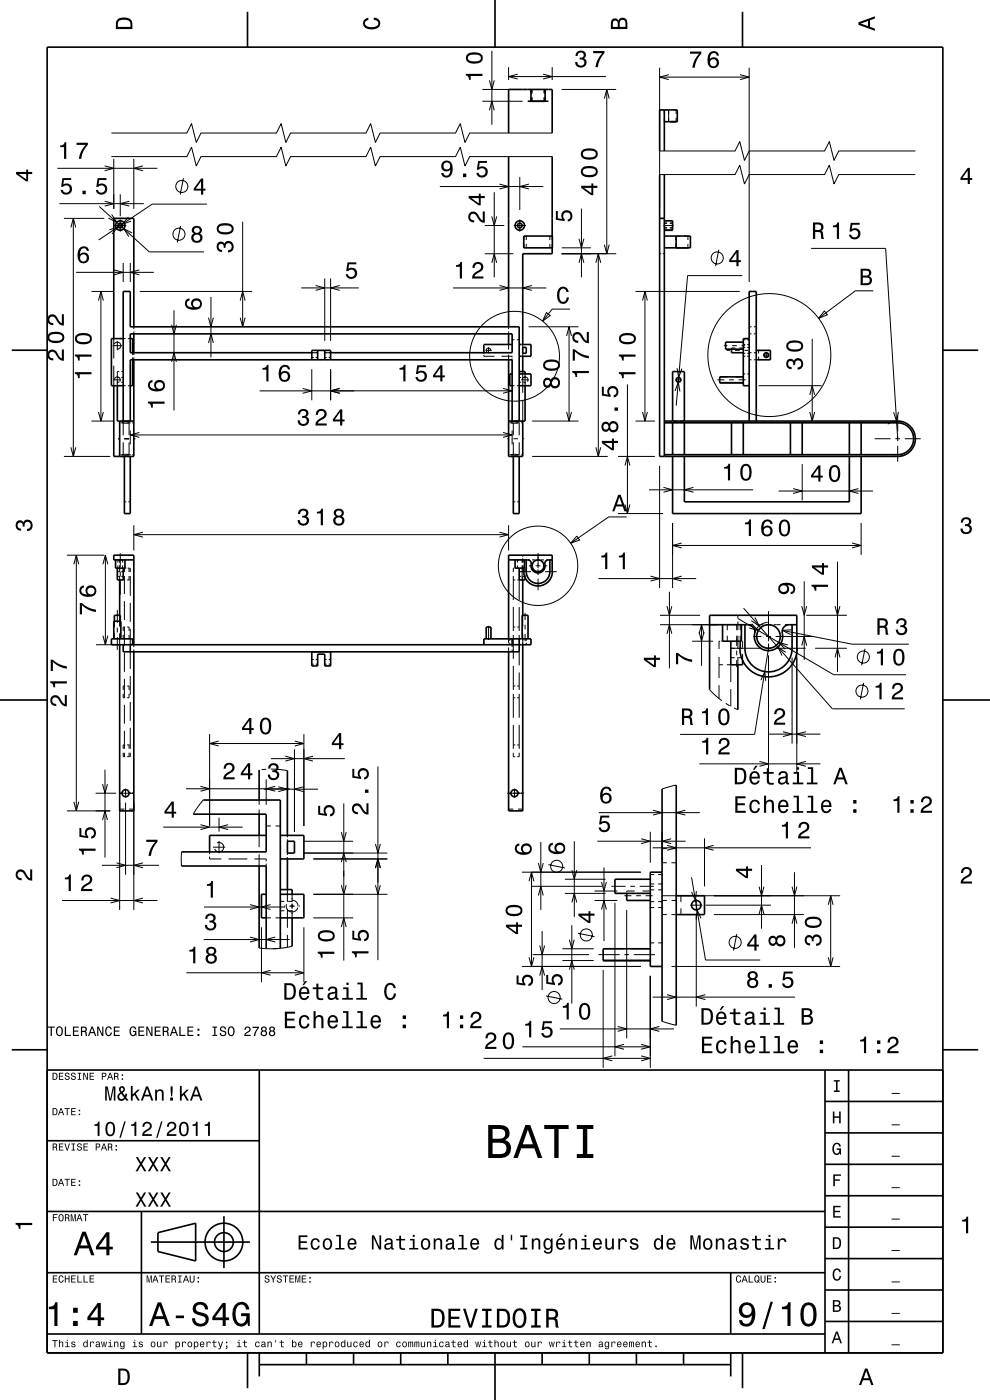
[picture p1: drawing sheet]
<svg xmlns="http://www.w3.org/2000/svg" width="210mm" height="297mm" viewBox="0 0 210 297" stroke-linecap="round" stroke-linejoin="round" font-family="sans-serif">
<g fill="none" stroke="#000" stroke-width=".21">
<path d="M102.3 19h8.3M103.8 17l.5 2 .5-2M104.3 10.8v15.7M107.9 14.2v2.8M107.9 16.2h20.6M109.8 15.7l-1.9 .5 1.9 .6M112.6 19l.1 .8M112.9 19v.8M115.2 15.7l1.9 .5-1.9 .6M115.4 19v.8M115.6 19v.8M117.1 14.2v2.8"/>
<path d="M119.1 19h11.6M128.7 19v34.8M139.9 14.4v29.9M139.9 16.4h19M141.9 15.8l-2 .6 2 .5M157 15.8l1.9 .6-1.9 .5M158.9 14.4v45.4M12.2 35.7h21.2M22.2 35.2l1.9 .5-1.9 .5M23.6 33.2h16l1-2 1 4 1-2h16l1-2 1 4 1-2h16l1-2 1 4 1-2h16l1-2 1 4 1-2h17.6M23.6 28.2h16l1-2 1 4 1-2h16l1-2 1 4 1-2h16l1-2 1 4 1-2h16l1-2 1 4 1-2h17.6M24.1 33.7v10.6"/>
<path d="M28.4 33.7v10.6M30.3 35.2l-1.9 .5 1.9 .5M38.9 37.8l-.7 3.5M93.3 39.6h22M102.3 21.5h8.6M103.8 23.4l.5-1.9 .5 1.9M106 39.1l1.9 .5-1.9 .5M110.3 37.6v6.9M112.2 39.1l-1.9 .5 1.9 .5M112.7 20.6v.9M112.9 20.6v.9M115.4 20.6v.9"/>
<path d="M115.6 20.6v.9M128.2 20.9l.5-1.9 .5 1.9M139.9 37h16l1-2 1 4 1-2h16l1-2 1 4 1-2h16.3M139.9 32h16l1-2 1 4 1-2h16l1-2 1 4 1-2h16.3M140.9 23.3v.9M140.9 25v.8M141.8 23.3v2.5M143.4 23.3v.9M143.4 25v.8M12.6 43.2h17.9M13.6 46.3h8.5M15 48.3l.6-2 .5 2"/>
<path d="M15.6 46.3v50.5M16.1 57.8h16.5M21.1 43.8l10.6 9.6h11.6M22.2 42.7l1.9 .5-1.9 .5M23.2 48.8l1.9-.7-1.3 1.5M23.7 45.5l1.1 1.7-1.8-.9M24.2 57.3l1.9 .5-1.9 .5M24.2 47.8h2.6M25.5 41.2v4.6M25.5 46.5v2.6M26.1 55.8v4M27.2 46.1l-1.3 1.5 1.9-.7"/>
<path d="M27.4 42.7l-1.9 .5 1.9 .5M27.6 55.8v4M28 49.4l-1.7-.9 1 1.7M29.6 57.3l-2 .5 2 .5M38.3 47.9l-.7 3.5M43.9 43.3h-11.6l-11.4 7.6M51.5 47v22.3M68.9 59.1v13.2M70.1 59.1v13.2M102.8 53.8h6.1M102.8 47.8h4.2M104.3 55.8l.5-2 .6 2"/>
<path d="M104.3 45.9l.5 1.9 .6-1.9M104.8 40.8v18M109 47.8h2.6M110.3 46.5v2.6M111.1 50.1v.8M111.1 51.7v.9M111.6 50.1v.8M111.6 51.7v.9M116.6 50.1v.8M116.6 51.7v.9M117.1 50.1v.8M117.1 51.7v.9"/>
<path d="M119.1 53.8h11.6M119.2 52.6h6.1M122.8 55.8l.5-2 .6 2M122.8 50.6l.5 2 .6-2M123.3 44.2v14.6M126.4 55.8l.5-2 .5 2M126.9 53.8v43M128.2 51.9l.5 1.9 .5-1.9M139.9 53.8h.4M140.6 53.8h.3M140.7 47.8h2.1M140.9 47.7v.3"/>
<path d="M140.9 48.2v.1h.6M140.9 46.8h.6M141.5 47.3h-.6v.2M142.1 47.3h.6M142.1 48.3h.6M142.1 46.8h.6M143.4 51.7v.9M144.3 50.1h-.9v.8M145.1 50.1h.8v.8M145.9 51.7v.9M152.5 53l-.7 3.5M157.5 58.5h-11.6l-2.5 27.6"/>
<path d="M172.1 52.7h15.8l2.5 40.4M19.4 61.8h4.7M20.9 63.8l.5-2 .5 2M21.4 61.8v27.5M23.9 73.3h2M24.1 71.8v4.3M24.1 77.6v4.2M24.2 73a.75 .75 0 0 1 1.3-.1 .75 .75 0 0 1-.6 1.2M24.9 72.4v1.9M25.3 78.8h-.4v3M25.7 78.8h.4M26.1 71.8h.5"/>
<path d="M27.1 71.8h.5M28.1 74.8v.5M28.1 75.8v.5M28.4 69.3v.5M28.4 70.3v.5M28.4 74.8v.5M28.4 75.8v.5M29.6 61.8h23.9M36.4 68.9l.5 1.9 .5-1.9M36.4 76.8l.5-2 .5 2M36.9 65.8v21.3M44.2 67.4l.5 1.9 .6-1.9"/>
<path d="M44.2 72.8l.5-2 .6 2M44.7 63v12.8M51 63.8l.5-2 .5 2M51 67.4l.5 1.9 .5-1.9M63.9 61.1h12.2M66.1 78.3v6.6M66.1 74.8h1.4M66.1 75.8h.5M67 60.6l1.9 .5-1.9 .5M67 75.8h.4M68.8 74.8h1.3M68.9 75.8h.4"/>
<path d="M69.7 75.8h.4M70.1 78.3v6.6M72.1 60.6l-2 .5 2 .5M96.1 61.1h19.8M102.6 74.8v.3M102.6 75.3v.3h2.3M103 74.3h1.3M103.6 73.7v1.3M104.1 74.4a.49 .49 0 0 0-.6-.5 .49 .49 0 0 0-.2 .8M106 60.6l1.9 .5-1.9 .5M106.4 75.6h2.2v.2M107.9 69.3v.5"/>
<path d="M107.9 70.3v.5M107.9 73.1v1.1M107.9 75.2v1.1M108.6 76.1v.2M108.6 72.1h.5M109.6 72.1h.5M110.9 73.1v.8M110.9 74.7v.9M110.9 78.8v4.5M111.4 79.3v2.5M112.1 69.3h10.6M112.8 60.6l-1.9 .5 1.9 .5"/>
<path d="M115.9 66.3l.8 .6-1.6 1.2zM120.2 71.3l.5-2 .5 2M120.7 69.3v20M120.9 65.6h-3.8l-2 2.5M134.8 61.8h22.1M136.3 63.8l.5-2 .5 2M136.8 61.8v27.5M143.6 78.1l.4 2 .6-1.9M143.9 79.9v1.3M152.7 80h1.6M153.5 73.3h.8M154.1 74.3h.8"/>
<path d="M155.2 74v.1M155.3 73.3h1M155.9 74.3h1M156 73.8l-.8 .1M156 80h1.7M156.8 73.8h.9M157.3 73.3h.7M157.7 72.1h.4M157.7 75.6h.4M157.7 79.3h.4M157.7 73.1h.4M157.7 73.7h.4"/>
<path d="M157.7 75h.4M157.9 74.3h.8M158.5 72.1h.4M158.5 75.6h.4M158.5 79.3h.4M158.5 73.1h.4M158.5 73.7h.4M158.5 75h.4M158.9 69.3h.5M158.9 74.8h.5M158.9 76.3h.5M158.9 70.8h.5"/>
<path d="M159.9 69.3h.5M159.9 76.3h.5M159.9 70.8h.5M160.4 74.7v.1h-.5M160.4 74.3v.2M160.9 74.3v.7M160.9 75.7v.6M161.9 75.3h1.3M162.5 74.7v1.3M172.3 71.9v17.4M174.9 66l.6 .8-1.9 .7zM185.2 61.7h-3.7l-7.9 5.8"/>
<path d="M13.6 96.8h9.8M15 94.9l.6 1.9 .5-1.9M19.4 89.3h4.7M20.9 87.4l.5 1.9 .5-1.9M24.1 80.6h1.6M24.3 80.6a.62 .62 0 0 1 .8-.6 .62 .62 0 0 1 .3 .9M24.9 81.1h.4M24.9 80.1h.4M25.1 93.1h.3M25.4 89.7h.2M25.4 96.5h.2M25.7 89.7h.7"/>
<path d="M25.7 96.5h.7M25.7 81.1h.4M25.7 80.1h.4M25.9 89.6v.1l.4 .1 1.1-.1M25.9 89.3v.2M25.9 96.7v.1M26.1 89.7v2.6M26.1 93.8v2.7M26.1 81.8h.5M26.4 93.1h1M26.9 89.7h.8M26.9 96.5h.8"/>
<path d="M27.1 81.8h.5M27.4 96.5a1.63 1.63 0 0 0-1.5 .1M27.4 89.3v.2M27.4 89.6v2.7M27.4 93.8v2.8M27.4 96.7v.1M27.6 91.3v3M27.6 92.3h81M28 89.7h.4M28 96.5h.4M28.4 93.1h.3M29.6 91.8l-2 .5 2 .5"/>
<path d="M55.1 82.9h20M64.2 82.4l1.9 .5-1.9 .5M70.1 82.9l2 .5-2-.5 2-.5zM70.1 82.9h38.5M106.7 91.8l1.9 .5-1.9 .5M106.7 82.4l1.9 .5-1.9 .5M107.6 93.1h.3M107.9 89.7h.1M107.9 96.5h.1M108.2 89.7h.7v2.6M108.4 89.6v.1a1.63 1.63 0 0 0 1.5-.1M108.4 96.6a1.34 1.34 0 0 1 1.5 0"/>
<path d="M108.4 89.3v.2M108.4 96.7v.1M108.6 91.3v3M108.6 81.8h.5M108.9 93.8v2.7h-.7M108.9 93.1h1M109.4 89.7h.8M109.4 96.5h.8M109.6 81.8h.5M109.9 89.3v.2M109.9 96.7v.1M110.1 81.1h.4"/>
<path d="M110.1 80.1h.4M110.1 89.7v2.6M110.1 93.8v2.7M110.5 89.7h.4M110.5 96.5h.4M110.6 80.6h1.6M110.8 80.6a.62 .62 0 0 1 .8-.6 .62 .62 0 0 1 .3 .9M110.9 84.8v4.5M110.9 93.1h.3M111 81.1h.4M111 80.1h.4M112.9 96.8h16"/>
<path d="M112.9 89.3h9.8M120.2 87.4l.5 1.9 .5-1.9M126.4 94.9l.5 1.9 .5-1.9M131.1 96.8h7.8M132.6 98.8l.5-2 .5 2M133.1 81.5v27.5M134.8 89.3h4.1M136.3 87.4l.5 1.9 .5-1.9M139.9 98.8v25.9M142.7 89.3h.8M143.2 83l.7-1.9 .3 1.9M143.3 80.6h1.3"/>
<path d="M144.3 89.3h.9M152.2 80.6h1.5M154.7 80.6h1M156.7 80.6h1.5M160.9 81.8h13.4M170.2 98.5v7.7M171.8 87.4l.5 1.9 .5-1.9M171.8 83.8l.5-2 .5 2M180.2 98.5v7.7M185.5 93.1h3.4M189.7 89.3v.2M189.7 89.6v.1"/>
<path d="M189.7 96.5v.1M189.7 96.7v.1M189.9 93.1h1M190.2 89.3l-1 .2-.9 .5M190.4 88.2v3.4M190.4 92.6v1M190.4 94.6v3.4M190.6 87.4l-.4 1.9-.7-1.9M191.2 89.4v.1M191.2 89.7v.1M191.2 96.4v.1M191.2 96.6v.2"/>
<path d="M191.9 93.1h3.4M14.2 117.8h7.9M15.7 119.7l.5-1.9 .5 1.9M16.2 117.8v54.2M21.8 119.7l.6-1.9 .5 1.9M22.4 117.8v19M25 119.9v.6M25.3 118.8h-.3v.6M25.4 118.8v.6M25.4 119.9v1.5M25.5 117.4v2.9M25.7 118.8h.3v.6"/>
<path d="M26 119.9v.6M26.4 106.5h.4M27.2 106.5h.4M28.4 111.4v5.4M28.4 113.4h79.5M30.3 112.9l-1.9 .5 1.9 .5M106 112.9l1.9 .5-1.9 .5M107.9 111.4v5.4M108.9 106.5h.4M109.7 106.5h.4M109.8 119.9v.6M110.1 118.8h-.3v.6"/>
<path d="M110.4 118.8h.4v.6M110.8 119.9v3.4M110.9 117.8v.3M110.9 118.4v1M110.9 119.9v1.5M111.1 118.8v.6M111.1 119.9v.6M111.9 118.8h.5M112.9 118.8h.7M113.9 118.8h.5M114.1 117.3v3.2M114.7 118.8h.7"/>
<path d="M115.9 118.8h.4M122.4 113.7l.5 .9-1.8 .6zM131.1 109h9.6M132.6 107l.5 2 .5-2M132.9 109.7h-3.8l-8 5.5M137.7 103.9h22.1M140.7 103.4l2 .5-2 .5M142.7 111v13.7M142.7 115.7h40M144.6 115.2l-1.9 .5 1.9 .5M147.1 103.4l-1.9 .5 1.9 .5M165.2 104.2h20"/>
<path d="M168.2 103.7l2 .5-2 .5M177.7 119.2v23.3M180.7 115.2l2 .5-2 .5M182.1 103.7l-1.9 .5 1.9 .5M182.7 111v6.7M20.4 136.8h5.2M21.8 134.8l.6 2 .5-2M24.3 131.8v1.2M24.3 134.3v1.2M24.9 129.4v2.8M24.9 133.2v1M24.9 135.2v2.7"/>
<path d="M24.9 122.3h.4M24.9 121.3h.4M25.4 122.2v.8M25.4 130.5v2.4M25.4 134.4v2.4M25.5 121.3v1M25.5 123.3v2.9M25.5 131.8v1.2M25.5 134.3v1.2M25.7 122.3h.4M25.7 121.3h.4M26.1 134.7v.8"/>
<path d="M26.1 123h.5M26.4 120.5v.9M26.4 122.2v3.8M26.4 127.5v4M26.4 133v4M26.4 138.5v4M26.5 120.5h.3M26.6 133h-.5v.9M27 133h.4v.9M27 123h.5M27.1 120.5h.4M27.4 120.5v.9"/>
<path d="M27.4 122.2v.8M27.4 134.7v.8M27.6 120.5v.9M27.6 123h.1M27.6 122.2v4.2M27.6 127.9v4M27.6 133.4v3.4h.2M27.6 138.3v3.6M28 136.8h.1M28.4 136.8v.5M28.4 137.8v.5M66.1 139.9h.5"/>
<path d="M67 139.9h.4M68.9 139.9h.4M69.7 139.9h.4M103.6 132.8v3M107.9 135.5v.9M107.9 137.4v.9M108.1 135.5v.4M108.1 136.4v.4M108.6 136.8v.5M108.6 137.8v.5M108.9 122.2v5.1M108.9 128.8v5.1"/>
<path d="M108.9 134.7v5.1M108.9 123h.4M108.9 133h.4M109 120.5h-.1v.9M109.1 120.5h.2M109.7 123h.4v4.3M109.7 133h.4M110.1 128.8v5.1M110.1 134.7v.8M110.1 138.3v2.8M110.1 122.3h.4M110.1 121.3h2.5"/>
<path d="M110.9 122.2v.8M110.9 130.5v2.4M110.9 134.4v2.4M111 122.3h.4M111.3 120.5h.1v.7M111.4 121.9v.7M111.4 130v1.5M111.4 132.5v1M111.4 134.5v1.5M111.6 135.5v.4M111.6 136.4v.4M112.2 120h.4"/>
<path d="M113.6 121.3h1M113.6 120h1M114.1 120.8v1.2M114.1 122.8v2.4M115.6 121.3h2.5M115.6 120h.5M126.9 122.7h20.8M138 122.2l1.9 .5-1.9 .6M140 130.5h8.5M140 132.5h12.3M141.5 128.6l.5 1.9 .5-1.9M141.5 134.5l.5-2 .5 2"/>
<path d="M142 125.5v16.3M144.6 122.2l-1.9 .5 1.9 .6M146.8 136h4.5M148.3 134.1l.5 1.9 .5-1.9M148.3 134.5l.5-2 .5 2M148.8 132.5v8.8M152.5 139.4v4.5M152.8 136h-.3v1.7M153 136h.3M154.3 134.9v1.1M154.9 132.5h-.6v1.2M155 137.5h6.5"/>
<path d="M155 139.5h.9M155.6 132.5h.7v1.2M156.3 134.9v2.1M156.3 138v1M156.5 130.5v.7M156.5 131.9v1.8M156.5 134.9v2.8M156.5 139.4v1.6M156.5 131.2l20.3 11.9h15.4M156.7 139.5h.8M157 132.5v1.2M157 134.9v1.1"/>
<path d="M157.3 136h.1M157.4 136l.1 1.4M157.5 138.7v1.4M157.7 129l18.9 21.4h15.3M158.6 132.5h.9M159.5 132.3l1.4 1.5-2-.6M159.8 135h1.7M160.1 131l.9 1.8-1.6-1.1M160.5 132.5h1.4M162.5 132.5h1.1M162.5 137.5h1M162.5 135h1"/>
<path d="M162.8 132a3 3 0 0 0-2.7 2.4M163 129.6v6.4M163 136.5v1.8M163 139v25M163 137.5l-2.9 18.3h-15.8M164.1 132.5h1.5M164.5 137.5h6.4M164.5 135h8.1M165.9 133.7l14.8 3h12.1M166.5 132.5h.9M166.7 138.4l-1.7-1.1 .9 1.8M167.1 136.8l-1.9-.5 1.4 1.4"/>
<path d="M167.9 133.6l-2 .1 1.8 .9M168 139.5v18.2M169 134.5v29.5M170.1 137l.5-2 .5 2M170.1 128.6l.5 1.9 .5-1.9M170.6 123.3v16.7M171 130.5h8.7M172.9 137.5h6.8M177.1 139.5l.6-2 .5 2M177.1 128.6l.6 1.9 .5-1.9M183.5 137.6l-.7 3.5M26.1 147.2v.8h.5"/>
<path d="M26.1 159.7v.8h.5M26.4 144v4M26.4 149.5v4M26.4 155v3.9M26.4 159.7v.8M26.6 145.5h-.5v.9M26.6 158h-.5v.9M27 145.5h.4v.9M27 158h.5M27.4 147.2v.8h-.4M27.4 158v.9M27.4 159.7v.8"/>
<path d="M27.6 158h.1M27.6 143.4v4M27.6 148.9v4M27.6 154.4v4.5M27.6 159.7v.8M44.5 155.7v19.5M44.5 157.7h20M46.4 157.2l-1.9 .5 1.9 .6M62.5 158.9v17.6M62.5 157.2l2 .5-2 .6M64.5 155.7v19.5M66.1 140.9h.5"/>
<path d="M67 140.9h.4M68.9 140.9h.4M69.7 140.9h.4M108.9 141.3v5.1M108.9 147.2v5.1M108.9 153.8v5.1M108.9 159.7v.8h.4M108.9 158h.4M108.9 145.5h.4M108.9 148h.4M109.7 158h.4M109.7 145.5h.4"/>
<path d="M109.7 148h.4M110.1 142.7v3.7M110.1 147.2v5.1M110.1 153.8v5.1M110.1 159.7v.8h-.4M150.5 146.3l2.6 2.3M152.5 141h.9M152.5 145.4v2.8M153.9 149.2l.9 .5M154.2 141h.8v3.7M155 146.2v3.6M155.7 150.2l.8 .4"/>
<path d="M156.3 140v1.5M161.4 144.3l.8-1.8 .2 2M163 155.7h11M166.1 155.2l1.9 .5-1.9 .6M171 155.2l-2 .5 2 .6M183.2 144.9l-.7 3.5M14.2 172h9.2M15.7 170.1l.5 1.9 .5-1.9M20.3 168.3h4.3M21.8 174l.5-2 .5 2M21.8 166.3l.5 2 .5-2M22.3 163.3v18.6"/>
<path d="M25.4 168.3h3M25.4 170.3v22.7M25.4 171.7h1M26.6 167.3v2M26.6 170.3v15.3M27 160.5h.5M27.4 171.7h1M28.4 170.3v22.7M34.6 175.5h16.9M39.5 167.3h22M41 172.6v.1M42.5 166.8l2 .5-2 .5"/>
<path d="M42.5 175l2 .5-2 .5M43.1 169.7l-2 2.9M45.2 179.7h2.6M46 178.8a1 1 0 0 1 1.4 .5 1 1 0 0 1-.6 1.3 1 1 0 0 1-1.3-.5M46.5 173.5v2.9M46.5 178.4v2.6M48.4 175l-1.9 .5 1.9 .5M55 169.7v1M55 171.7v1M55 177.2v2.5M55 163.3h.1M56 167.4h11.5"/>
<path d="M56.5 165.3v5.4M56.5 175.2h1M56.5 163.2l-1 .1M57.5 160.9h15.7M57.5 163.2l3.5 .3M58.4 166.8l-1.9 .5 1.9 .5M58.5 175.2h1M59 166.9l2 .5-2 .5M60.5 160.4l2 .5-2 .6M61 165.4v11.1M61 177.2v.4M61 178.1v.4"/>
<path d="M64.4 166.9l-1.9 .5 1.9 .5M64.5 178.5h10.4M66.4 160.4l-1.9 .5 1.9 .6M72.4 176.5l.5 2 .5-2M72.9 170.4v33.4M79.6 179l.6 2 .5-2M80.2 162.6v41.1M107.6 168.3h3.6M107.9 171.7h1M109.1 167.3v2M109.9 171.7h1M114.7 178.6v14.4"/>
<path d="M121.8 178.5v16M126.7 178.5h18.7M127 172.4h21.4M136 177.9l1.9 .6-1.9 .5M137.9 176.5v6.5M138.4 179.9h33.6M138.5 171.9l1.9 .5-1.9 .5M140.4 176.5v6.5h1M141.5 179.3l1.9 .6-1.9 .5M142.4 177.9l-2 .6 2 .5M143.4 166.5l-3 .9M145.4 171.9l-2 .5 2 .5"/>
<path d="M148.3 162h25.7M149.4 177.9v10.1M151.4 179.3l-2 .6 2 .5M161.1 161.5l1.9 .5-1.9 .6M171 161.5l-2 .5 2 .6M13.1 191h20.3M21.6 183.6h12.1M23.5 190.5l1.9 .5-1.9 .6M24.7 183l1.9 .6-1.9 .5M30.3 183l-1.9 .6 1.9 .5M30.3 190.5l-1.9 .5 1.9 .6M38.5 180.7v3"/>
<path d="M43.2 199.3h18.3M43.3 192.4h17.2M44.5 180.7v.5M44.5 181.7v.5h2.5M48.5 182.2h4M53 198.8l2 .5-2 .5M53 191.9l2 .5-2 .5M54 182.2h2.5v.5M55 181.2v2.5M55.5 196.7v11.7M56.5 183.2v.5M56.5 194.7h1"/>
<path d="M57.4 191.9l-1.9 .5 1.9 .5M58.4 198.8l-1.9 .5 1.9 .5M58.5 194.7h1M59.5 191.2h.8M59.5 193.2h.8M60.3 192.2h.2M60.8 191.8a1.25 1.25 0 0 0 .8 1.6 1.25 1.25 0 0 0 1.6-.8M61 181v.4M61 181.8v.4M61 188.7v2.6M61 192.8v4M61 198.3v2.7"/>
<path d="M61.1 191.2h.9M61.1 193.2h.9M61.5 192.2h1M61.9 191a1.24 1.24 0 0 1 1.3 1.3M62 189.7v1.7M62 191.7v1M62 193.1v1.6M63.5 192.2h.1M64.5 196.7v11.7M64.5 181h17.7M66.5 194.7h8.4M66.5 189.7h15.7"/>
<path d="M66.5 182.2h15.7M72.4 187.8l.5 1.9 .5-1.9M72.4 196.7l.5-2 .5 2M72.4 182.9l.5-1.9 .5 1.9M79.6 187.8l.6 1.9 .5-1.9M79.6 184.2l.6-2 .5 2M110.7 185h25.2M112.2 187l.5-2 .6 2M112.7 188h15M112.7 185v20M114.2 183.1l.5 1.9 .5-1.9M114.2 190l.5-2 .5 2"/>
<path d="M115 197.5v12.5M116.3 183.4l3.5 .7M119.8 189.5h8.6M119.8 186.5h8.6M120.8 199.3l.5 2 .5-2M121.3 196.3v16.6M121.3 191.5l.5-2 .5 2M121.3 184.6l.5 1.9 .5-1.9M122.6 198l3.5 .7M126.1 191h4.8M126.1 189h4.8M127.6 193l.5-2 .5 2"/>
<path d="M127.6 187.1l.5 1.9 .5-1.9M128.1 184v15.6M129.7 188h3M130.4 191.5v32.6M132.4 190h1.5M132.9 189.4v.1M132.9 193v27.3M133.7 188h1M134.6 189h-1.7v.2M134.9 190h1M135.7 188h3M136.3 189h1.6"/>
<path d="M136.9 190h1.5M137.9 185.5h.9M137.9 192.5h.9M137.9 187.5h.9M137.9 188.8h.9M137.9 191.3h.9M139.6 185.5h.8M139.6 192.5h.8M139.6 187.5h.8M139.6 188.8h.8M139.6 191.3h.8M140.4 191h1"/>
<path d="M140.4 190h37.8M140.4 194h1M140.4 180h1M142.4 194h1M142.4 180h1M142.4 183h1M143.4 190.7v.3h-1M143.4 190v.4M144.4 190v1.4M144.4 192.7v1.3M146.4 192h2.6M146.7 186.1l3 17.6h11.6"/>
<path d="M147.7 190.7v2.6M147.7 194v19.5M147.7 189l-.2 2-.8-1.8M148.7 194.8l-.8-1.8-.2 2M149.7 192h13.8M151.4 194h19.1M156.3 198.2l-.7 3.5M161 188.1l.5 1.9 .6-1.9M161 194l.5-2 .6 2M161.5 183.5v13.5M168 188.1l.5 1.9 .5-1.9M168 196l.5-2 .5 2"/>
<path d="M168.5 185v16.1M175.7 192l.5-2 .5 2M176.2 190v15M39.5 206.4h25M55 201.1l2 .2 2.5-.1M57.4 205.8l-1.9 .6 1.9 .5M59.5 201.2l-1.5 .1M62 200.7l-2.5 .5M62.5 205.8l2 .6-2 .5M110.7 205h25.2M112.2 203.1l.5 1.9 .6-1.9M113 202.5h11.9"/>
<path d="M114.5 207l.5-2 .5 2M114.5 200.6l.5 1.9 .5-1.9M115.8 211.3l3.5 .7M118.8 218.3h24.1M119.3 203.8h6.6M119.3 201.3h6.6M120.8 205.7l.5-1.9 .5 1.9M126.9 202.5h4.5M127.9 201.3h4.3M127.9 205.8v20.7M131 217.8l1.9 .5-1.9 .5M132.4 202.5h1"/>
<path d="M133.7 201.3h4.2M134.4 202.5h4.5M137.9 207v19.5M137.9 200h.9M138.4 211.5h30.3M139.6 200h.8M139.9 217.8l-2 .5 2 .5M140.4 216.7l3 .8M141.5 211l1.9 .5-1.9 .6M142.4 205h35.8M149.6 211l-1.9 .5 1.9 .6M175.7 203.1l.5 1.9 .5-1.9"/>
<path d="M102.6 224.5h35.3M110.8 222.1h27.1M129.9 224l-2 .5 2 .5M132.4 221.6l-2 .5 2 .5M136 221.6l1.9 .5-1.9 .5M136 224l1.9 .5-1.9 .5"/>
<circle cx="38.6" cy="39.6" r="1.28"/>
<circle cx="38" cy="49.7" r="1.28"/>
<circle cx="152.1" cy="54.7" r="1.28"/>
<circle cx="109.2" cy="75.6" r="9.5"/>
<circle cx="163.2" cy="75.3" r="13"/>
<circle cx="114.1" cy="120" r="8.4"/>
<circle cx="183.1" cy="139.4" r="1.28"/>
<circle cx="182.8" cy="146.6" r="1.28"/>
<circle cx="118.1" cy="183.8" r="1.28"/>
<circle cx="124.4" cy="198.3" r="1.28"/>
<circle cx="155.9" cy="199.9" r="1.28"/>
<circle cx="117.5" cy="211.6" r="1.28"/>
</g>
<g fill="none" stroke="#000" stroke-width=".35">
<path d="M10 10h190v277h-190zM52.5 2.5v7.5M105 0v10M112.6 19v2.5M115.6 19v2.5M157.5 2.5v7.5M107.9 28.2v-9.2h9.2v9.2M107.9 33.2v36.1M111.9 21.5h4.4M117.1 33.2v20.6h-6.2v19.3M139.9 37v59.8h50.5a3.8 3.8 0 0 0 3.8-3.7 3.8 3.8 0 0 0-3.8-3.8h-49.5M140.9 23.3v8.7"/>
<path d="M140.9 37v59.8M140.9 25.8h2.8v-2.5h-3.8v8.7M117.2 50.1h-6.1v2.5h6.1M139.9 46.3h1M140.9 50.1h5.6v2.5h-5.6M140.9 46.8h1.8v2h-1.8M143.4 50.1v2.5M2.5 74.3h7.5M26.1 71.8h-2.5v10h2.5M27.6 71.8h.5v3M28.1 76.3v5.5h-.5M28.4 76.3v20.5h-4.3v-15"/>
<path d="M28.4 69.3v-23h-4.3v25.5M28.4 70.8v4M66.1 74.8h-38.5v-4h81v4h-38.5M66.1 76.3v-2h4v2M67.4 74.3v2M68.9 74.3v2M107.9 76.3v20.5h3v-7.5M107.9 70.8v2.3M108.6 79.3h-.5v2.5h.5M108.6 73.1h-6v1.7M110.1 79.3h2.5v2.5h-2.5M110.1 73.1h2.5v2.5h-2.5"/>
<path d="M110.1 78.8h1.3v.5M110.9 73.7h.7v1.3h-.7zM110.9 75.6v3.2M155.2 74.1v.7h2.5M157.7 72.6h-3.8v1.5h3.8M157.7 80h-5v1.2h5M158.9 71.8h-1.2v10h1.2M160.4 74.3h3v2h-3M200 74.3h7.5M24.9 81.8v7.5h3.5M25.4 89.3v7.5M25.9 96.8h1.5"/>
<path d="M25.9 89.3h1.5M26.1 89.3v-27.5h1.5v7.5h82.5v20M26.4 96.8v12.2h1.2v-12.2M27.6 89.3v-13h81v13M108.4 96.8h1.5M108.4 89.3h1.5M108.9 96.8v12.2h1.2v-12.2M111.4 81.8v7.5h-3.5M140.9 89.7h49.5a3.4 3.4 0 0 1 3.4 3.4 3.4 3.4 0 0 1-3.4 3.4h-49.5M142.7 96.8v12.2h40v-12.2M142.7 89.3v-10.5h2.5v10.5M142.7 89.7v6.8"/>
<path d="M145.2 89.7v6.8M145.2 96.8v9.7h35v-9.7M155.2 89.7v6.8M157.7 89.7v6.8M158.9 89.3v-27.5h1.5v27.5M167.7 89.7v6.8M170.2 89.7v6.8M180.2 89.7v6.8M182.7 89.7v6.8M24.5 118.8v1.7h2v-1.7M28.4 118.8h-4.3v-1h4.3v19M107.9 118.8h4a.95 .95 0 0 1 .7 1.4 1.51 1.51 0 0 0 1.8 1.3 1.51 1.51 0 0 0 1.2-1.9l.1-.5 .4-.3h1"/>
<path d="M109.3 118.8v1.7h2v-1.7M111.6 118.8v2.5a2.5 2.5 0 0 0 2.5 2.5 2.5 2.5 0 0 0 2.5-2.5v-2.5M24.1 135.5v-3.7h1.5v3.7M24.3 131.8v-1.3h1.2v1.3M24.9 120.5v2.5h1.2v-2.5M25.4 136.8v35.2h3v-33.7M25.4 123v7.5M27.6 136.8v1.5M28.1 136.8v-1.3h-4.5v1.3h89v-1.3h-10v1.3M66.1 138.3v3h1.3v-2.5h1.5v2.5h1.2v-3M103.1 135.5v-2.5h1v2.5M108.6 135.5v1.3"/>
<path d="M110.1 120.5v2.5h1.3v-.4M110.1 135.5v2.8h-84v-1.5M110.8 135.5v-5h1.2v5M110.9 123v7.5M110.9 136.8v35.2h-3v-33.7M111.1 120.5v.8a3 3 0 0 0 3.1 3 3 3 0 0 0 3-3M117.1 121.3v-3.5h-9.2v17.7M117.1 121.3h.1M150.5 132.5h8.1a1.61 1.61 0 0 1 1.4 2.4 3 3 0 0 0 3.5 3.1 3 3 0 0 0 2.4-4.1 1.5 1.5 0 0 1 1.5-1.4h1.6M153.3 132.5v3.5h4v-3.5M155 136v5h2.5v-.9M157 136v1.5a6 6 0 0 0 6 6.1 6 6 0 0 0 6-6.1v-7h-18.5v15.8"/>
<path d="M158 132.5v5a5 5 0 0 0 5 5 5 5 0 0 0 5-5v-5M0 148.5h10M156.5 141v9.6M200 148.5h10M41 172.7h15.5v8h-18M43.1 169.7h16.4v31.5M55 163.3v6.4M55 172.7v4.5M56.5 177.2h-12v3.5M59.5 177.2h5v5h-5M61 178.5h1.5v2.5h-1.5zM61 163.5v13.7"/>
<path d="M140.4 167.4v49.3M143.4 166.5v51M38.5 183.7h18v17.5M55 183.7v17.4M56.5 189.7h-1v5h1M59.5 189.7h5v5h-5M59.5 188.7h2.5v1M61 182.2v6.5M62 194.7v6M132.9 189.5v1.5h5M137.9 186.5h-7.5v3h7.5M140.4 185h-2.5v20h2.5"/>
<path d="M143.4 190h6v4h-6M137.9 201.3h-10v2.5h10M2.5 222.7h7.5M10 227h190M55 227v56M175 233.7h25M175 227v60M180 227v60M200 222.7h7.5M10 257h165M10 242h45M30 257v26"/>
<path d="M47.5 258v11M175 253.7h25M175 247h25M175 240.3h25M10 270h165M32 263.5h21M33.5 261.5l8-2v8l-8-2zM155 270v13M175 273.7h25M175 267h25M175 260.3h25M10 283h165"/>
<path d="M52.5 287v7.5M55 289.5h100M55 287v5M65 287v2.5M75 287v2.5M85 287v2.5M95 287v2.5M105 287v10M115 287v2.5M125 287v2.5M135 287v2.5M145 287v2.5"/>
<path d="M155 287v5M157.5 287v7.5M175 280.3h25"/>
<circle cx="25.5" cy="47.8" r="1"/>
<circle cx="25.5" cy="47.8" r=".5"/>
<circle cx="110.3" cy="47.8" r="1"/>
<circle cx="110.3" cy="47.8" r=".5"/>
<circle cx="162.5" cy="75.3" r=".5"/>
<circle cx="143.9" cy="80.6" r=".5"/>
<circle cx="114.1" cy="120" r="1.25"/>
<circle cx="163" cy="135" r="2.5"/>
<circle cx="26.6" cy="168.3" r=".75"/>
<circle cx="109.1" cy="168.3" r=".75"/>
<circle cx="147.7" cy="192" r="1"/>
<circle cx="47.5" cy="263.5" r="2"/>
<circle cx="47.5" cy="263.5" r="4"/>
</g>
<g fill="#000">
<path d="M25 4a2.2 2.2 0 0 0-.4 2.2h3.5v-1.2a1.42 1.42 0 0 0-1.8-1.3zM25.3 4.4a2.13 2.13 0 0 1 2.3 .3l.1 1h-2.7l.1-1z" fill-rule="evenodd"/>
<path d="M77.3 4.2l.8-.4v.4a.7 .7 0 0 0-.7 .5 .7 .7 0 0 0 .4 .8 1.7 1.7 0 0 0 2.5-.5 .9 .9 0 0 0-1-.8v-.5a1.24 1.24 0 0 1 1.4 1.1 1.24 1.24 0 0 1-1.1 1.4 2.22 2.22 0 0 1-2.5-.7l-.1-.5z" fill-rule="evenodd"/>
<path d="M98.8 15.7v.3a.77 .77 0 0 1 .7 .9h.3v-.8h2.5v-.4zM99.3 11.4a1.13 1.13 0 0 0-.5 1.2 1.13 1.13 0 0 0 1 .8 2.28 2.28 0 0 0 2.5-.6 1.14 1.14 0 0 0-.9-1.6 2.85 2.85 0 0 0-2.1 .2zM99.3 12a2.38 2.38 0 0 1 2.6 0v.6a2.37 2.37 0 0 1-2.6 0z" fill-rule="evenodd"/>
<path d="M122.4 11l-.3 .9h.4a.62 .62 0 0 1 .4-.8 .62 .62 0 0 1 .8 .3 .62 .62 0 0 1-.3 .8h-.4v.4a.72 .72 0 0 1 .9 .5 .72 .72 0 0 1-.5 .9 .72 .72 0 0 1-.9-.5v-.4h-.5a1.18 1.18 0 0 0 1.5 1.2 1.18 1.18 0 0 0 .6-1.8l-.2-.1a.9 .9 0 0 0 .3-1.1 .9 .9 0 0 0-1-.6zM125.8 10.8v.5h1.9a5.2 5.2 0 0 0-1.4 2.9h.5a5.3 5.3 0 0 1 1.4-3v-.4z" fill-rule="evenodd"/>
<path d="M129.8 4.2l-.2 .7v1.3h3.5v-1.4a.98 .98 0 0 0-.8-1 .98 .98 0 0 0-1.1 .6 .83 .83 0 0 0-1.4-.2zM130.1 4.5a.54 .54 0 0 1 .7-.1 .54 .54 0 0 1 .2 .6v.7h-1zM131.6 4.4a.62 .62 0 0 1 .7-.1 .62 .62 0 0 1 .4 .6v.8h-1.2z" fill-rule="evenodd"/>
<path d="M146.4 10.9v.5h1.9a5.2 5.2 0 0 0-1.4 3h.5a5.2 5.2 0 0 1 1.4-3v-.5zM150.6 11.1a2.4 2.4 0 0 0 .2 3.3 1.16 1.16 0 0 0 1.5-.4 1.16 1.16 0 0 0-.2-1.5 1.16 1.16 0 0 0-1.5 0 1.02 1.02 0 0 1 .8-1.2 .58 .58 0 0 1 .6 .5h.5a1.12 1.12 0 0 0-.7-.9 1.12 1.12 0 0 0-1.2 .2zM150.6 13.3a.75 .75 0 0 1 1.4 0 .75 .75 0 0 1-1.4 0z" fill-rule="evenodd"/>
<path d="M182.1 4.7v.6l3.5 1.2v-.4l-1-.4v-1.4l1-.4v-.4zM182.6 5l1.5-.5v1z" fill-rule="evenodd"/>
<path d="M3.4 36.5v.4l2.1 1.6h.5v-1.6h.8v-.4h-.8v-.5h-.4v.5zM4 36.9h1.6v1.1z" fill-rule="evenodd"/>
<path d="M12.8 30.9v.3h.8v2.5h.5v-3.5h-.4a.77 .77 0 0 1-.9 .7zM16.2 30.3v.4h2a5.2 5.2 0 0 0-1.5 3h.5a5.2 5.2 0 0 1 1.4-3v-.4z" fill-rule="evenodd"/>
<path d="M93.9 34.4a1.15 1.15 0 0 0 0 1.6 1.15 1.15 0 0 0 1.6 0 1.02 1.02 0 0 1-.8 1.3 .56 .56 0 0 1-.6-.6h-.5a1.18 1.18 0 0 0 1.2 1 1.18 1.18 0 0 0 1.1-1.1 1.77 1.77 0 0 0-1.1-2.6zM94.1 35.2a.75 .75 0 0 1 1.5 0 .75 .75 0 0 1-1.5 0zM98.2 36.8v.8h.7v-.8zM101.4 34.1l-.3 1.9h.4a.79 .79 0 0 1 1.2-.2 .79 .79 0 0 1 .1 1.2 .79 .79 0 0 1-1.2-.1l-.1-.2h-.5a1.21 1.21 0 0 0 1.5 1 1.21 1.21 0 0 0 .9-1.6 1.21 1.21 0 0 0-1.8-.6l.2-.9h1.5v-.5z" fill-rule="evenodd"/>
<path d="M123.3 39.4v.5l2.1 1.5h.4v-1.5h.9v-.5h-.9v-.5h-.4v.5zM123.9 39.9h1.5v1.1zM123.6 35.5a1.13 1.13 0 0 0-.4 1.2 1.13 1.13 0 0 0 1 .8 2.29 2.29 0 0 0 2.5-.6 1.14 1.14 0 0 0-.9-1.6 2.86 2.86 0 0 0-2.2 .2zM123.7 36.1a2.37 2.37 0 0 1 2.6 0v.6a2.38 2.38 0 0 1-2.6 0zM123.6 31.8a1.13 1.13 0 0 0-.4 1.2 1.13 1.13 0 0 0 1 .8 2.29 2.29 0 0 0 2.5-.6 1.14 1.14 0 0 0-.9-1.7 2.86 2.86 0 0 0-2.2 .3zM123.7 32.3a2.37 2.37 0 0 1 2.6 0v.7a2.38 2.38 0 0 1-2.6 0z" fill-rule="evenodd"/>
<path d="M205.3 35.6l-1.6 2.1v.5h1.6v.8h.4v-.8h.5v-.4h-.5v-2.2zM205.3 36.2v1.6h-1.1z" fill-rule="evenodd"/>
<path d="M13.2 37.8l-.2 1.8h.4a.8 .8 0 0 1 1.2-.2 .8 .8 0 0 1-.1 1.3 .8 .8 0 0 1-1.2-.4h-.4a1.21 1.21 0 0 0 1.5 1 1.21 1.21 0 0 0 .8-1.6 1.21 1.21 0 0 0-1.8-.6l.2-.9h1.5v-.4zM17.5 40.5v.7h.7v-.7zM20.7 37.8l-.3 1.8h.4a.8 .8 0 0 1 1.3-.2 .8 .8 0 0 1-.1 1.3 .8 .8 0 0 1-1.2-.4h-.5a1.21 1.21 0 0 0 1.5 1 1.21 1.21 0 0 0 .8-1.6 1.21 1.21 0 0 0-1.7-.6l.1-.9h1.6v-.4z" fill-rule="evenodd"/>
<path d="M17 52.5a2.39 2.39 0 0 0 .2 3.3 1.16 1.16 0 0 0 1.5-.4 1.16 1.16 0 0 0-.2-1.5 1.16 1.16 0 0 0-1.6 0 1.03 1.03 0 0 1 .9-1.2 .58 .58 0 0 1 .6 .5h.5a1.11 1.11 0 0 0-.8-.9 1.11 1.11 0 0 0-1.1 .2zM16.9 54.7a.75 .75 0 0 1 1.5 0 .75 .75 0 0 1-1.5 0z" fill-rule="evenodd"/>
<path d="M41 48.2a.84 .84 0 0 0 .1 1.3 1.11 1.11 0 0 0-.4 1.6 1.11 1.11 0 0 0 1.6 .3 1.03 1.03 0 0 0 .7-.9 1.03 1.03 0 0 0-.6-1 .88 .88 0 0 0 .4-1 .88 .88 0 0 0-1-.6zM41 50.5a.75 .75 0 0 1 1.5 0 .75 .75 0 0 1-1.5 0zM41.2 48.9a.59 .59 0 0 1 1.1 0 .59 .59 0 0 1-1.1 0z" fill-rule="evenodd"/>
<path d="M42.6 37.9l-1.5 2.1v.4h1.5v.9h.5v-.9h.5v-.4h-.5v-2.1zM42.6 38.5v1.5h-1.1z" fill-rule="evenodd"/>
<path d="M46.2 51.5a1.17 1.17 0 0 0-.2 1.3 1.17 1.17 0 0 0 1.1 .7v-.5a.62 .62 0 0 1-.8-.3 .62 .62 0 0 1 .3-.8 .62 .62 0 0 1 .8 .2v.5h.4a.72 .72 0 0 1 .5-1 .72 .72 0 0 1 .9 .5 .72 .72 0 0 1-.5 .9l-.3 .1v.4a1.18 1.18 0 0 0 1.2-1.5 1.18 1.18 0 0 0-1.9-.6l-.1 .3a.86 .86 0 0 0-1.4-.2zM46.4 47.6a1.13 1.13 0 0 0-.4 1.3 1.13 1.13 0 0 0 1 .8 2.28 2.28 0 0 0 2.5-.6 1.14 1.14 0 0 0-.9-1.7 2.86 2.86 0 0 0-2.2 .2zM46.5 48.2a2.38 2.38 0 0 1 2.6 0v.7a2.37 2.37 0 0 1-2.6 0z" fill-rule="evenodd"/>
<path d="M73.7 55.7h1.9v.4h-1.5l-.2 .9a1.21 1.21 0 0 1 1.8 .6 1.21 1.21 0 0 1-.9 1.6 1.21 1.21 0 0 1-1.5-1h.5a.8 .8 0 0 0 1.2 .3 .8 .8 0 0 0 .1-1.2 .8 .8 0 0 0-1.3 .2h-.4z" fill-rule="evenodd"/>
<path d="M96.7 56.2v.4h.8v2.5h.5v-3.5h-.3a.77 .77 0 0 1-1 .6zM100.5 55.9l-.3 .9h.5a.7 .7 0 0 1 .5-.8 .7 .7 0 0 1 .8 .5 .7 .7 0 0 1-.5 .9 1.8 1.8 0 0 0-1.4 1.7h2.4v-.4h-1.9a2.2 2.2 0 0 1 1.5-1.2 1.13 1.13 0 0 0 .1-1.7 1.13 1.13 0 0 0-1.7 .1z" fill-rule="evenodd"/>
<path d="M99.6 45.2a1.2 1.2 0 0 0-.2 1.3 1.2 1.2 0 0 0 1.2 .7v-.5a.7 .7 0 0 1-.9-.5 .7 .7 0 0 1 .5-.8 .7 .7 0 0 1 .9 .5 1.8 1.8 0 0 0 1.7 1.4v-2.4h-.4v1.9a2.2 2.2 0 0 1-1.2-1.5 1.11 1.11 0 0 0-1.6-.1zM99.4 41.6v.4l2.1 1.6h.5v-1.6h.8v-.4h-.8v-.5h-.4v.5zM100 42h1.6v1.1z" fill-rule="evenodd"/>
<path d="M117.9 44.8h.4v1.5l1 .1a1.21 1.21 0 0 1 .5-1.7 1.21 1.21 0 0 1 1.7 .8 1.21 1.21 0 0 1-1.1 1.5v-.5a.79 .79 0 0 0 .5-1 .79 .79 0 0 0-1.1-.4 .79 .79 0 0 0-.3 1.1l.3 .3v.4l-1.9-.3z" fill-rule="evenodd"/>
<path d="M156.2 53l-1.5 2.2v.4h1.5v.9h.5v-.9h.5v-.4h-.5v-2.2zM156.2 53.6v1.6h-1.1z" fill-rule="evenodd"/>
<path d="M172.4 47.2v3.5h.5v-1.5a.85 .85 0 0 1 1.2 .6l.2 .9h.5l-.3-1.5-.3-.2a.97 .97 0 0 0 .4-1.1 .97 .97 0 0 0-1-.7zM172.9 47.6a1.08 1.08 0 0 1 1.2 .3 .6 .6 0 0 1 0 .7 .6 .6 0 0 1-.6 .2h-.6z" fill-rule="evenodd"/>
<path d="M176.7 47.8v.4h.8v2.5h.5v-3.5h-.4a.77 .77 0 0 1-.9 .6zM180.5 47.3l-.3 1.8h.4a.8 .8 0 0 1 1.2-.2 .8 .8 0 0 1 0 1.2 .8 .8 0 0 1-1.2-.3h-.5a1.21 1.21 0 0 0 1.5 1 1.21 1.21 0 0 0 .8-1.6 1.21 1.21 0 0 0-1.7-.6l.1-.9h1.5v-.4z" fill-rule="evenodd"/>
<path d="M182.6 57v3.5h1.3a.98 .98 0 0 0 1.1-.7 .98 .98 0 0 0-.6-1.2 .86 .86 0 0 0 .4-1 .86 .86 0 0 0-1-.6zM183 57.4h.7a.53 .53 0 0 1 .7 .6 .53 .53 0 0 1-.7 .5h-.7zM183 58.9h.8a.61 .61 0 0 1 .7 .6 .61 .61 0 0 1-.7 .6h-.8z" fill-rule="evenodd"/>
<path d="M10.3 74.5a1.2 1.2 0 0 0-.2 1.3 1.2 1.2 0 0 0 1.2 .7v-.5a.71 .71 0 0 1-.8-.5 .71 .71 0 0 1 .5-.9 .71 .71 0 0 1 .8 .5 1.81 1.81 0 0 0 1.8 1.4v-2.4h-.5v1.9a2.22 2.22 0 0 1-1.1-1.4 1.11 1.11 0 0 0-1.7-.1zM10.5 70.7a1.13 1.13 0 0 0-.4 1.2 1.13 1.13 0 0 0 1 .8 2.28 2.28 0 0 0 2.4-.6 1.14 1.14 0 0 0-.9-1.7 2.86 2.86 0 0 0-2.1 .3zM10.5 71.2a2.38 2.38 0 0 1 2.7 0v.7a2.37 2.37 0 0 1-2.7 0zM10.3 67a1.2 1.2 0 0 0-.2 1.3 1.2 1.2 0 0 0 1.2 .7v-.5a.71 .71 0 0 1-.8-.5 .71 .71 0 0 1 .5-.8 .71 .71 0 0 1 .8 .5 1.8 1.8 0 0 0 1.8 1.4v-2.4h-.5v1.9a2.22 2.22 0 0 1-1.1-1.5 1.11 1.11 0 0 0-1.7-.1z" fill-rule="evenodd"/>
<path d="M15.9 78.9v.4a.78 .78 0 0 1 .7 .9h.3v-.8h2.5v-.5zM15.9 75.2v.4a.78 .78 0 0 1 .7 .9h.3v-.8h2.5v-.5zM16.3 70.9a1.13 1.13 0 0 0-.4 1.3 1.13 1.13 0 0 0 1 .8 2.28 2.28 0 0 0 2.5-.6 1.14 1.14 0 0 0-.9-1.7 2.86 2.86 0 0 0-2.2 .2zM16.4 71.5a2.38 2.38 0 0 1 2.6 0v.7a2.37 2.37 0 0 1-2.6 0z" fill-rule="evenodd"/>
<path d="M39.5 63.6a1.33 1.33 0 0 0-.1 1.5 1.33 1.33 0 0 0 1.3 .6 1.63 1.63 0 0 0 2.1-1.2 1.15 1.15 0 0 0-1.5-1.2 1.15 1.15 0 0 0-.4 1.9 1.02 1.02 0 0 1-1.3-.8 .58 .58 0 0 1 .6-.6v-.5zM41 64.5a.75 .75 0 0 1 1.4 0 .75 .75 0 0 1-1.4 0z" fill-rule="evenodd"/>
<path d="M118.5 61.3a1.19 1.19 0 0 1 1.3-.5 1.19 1.19 0 0 1 .8 1.1h-.4a.7 .7 0 0 0-.5-.7 .7 .7 0 0 0-.8 .4 1.7 1.7 0 0 0 .5 2.5 .9 .9 0 0 0 .8-1h.5a1.24 1.24 0 0 1-1.1 1.4 1.24 1.24 0 0 1-1.4-1.1v-1.6z" fill-rule="evenodd"/>
<path d="M121.4 78.7v.3a.77 .77 0 0 1 .7 1h.3v-.8h2.5v-.5zM121.5 74.1v2.4h.4v-1.9a5.2 5.2 0 0 0 3 1.4v-.5a5.3 5.3 0 0 1-3-1.4zM121.7 70.7a1.2 1.2 0 0 0-.2 1.4 1.2 1.2 0 0 0 1.2 .6v-.4a.7 .7 0 0 1-.9-.5 .7 .7 0 0 1 .5-.9 .7 .7 0 0 1 .9 .5 1.8 1.8 0 0 0 1.7 1.4v-2.4h-.4v1.9a2.23 2.23 0 0 1-1.2-1.5 1.1 1.1 0 0 0-1.6-.1z" fill-rule="evenodd"/>
<path d="M131.3 78.9v.4a.78 .78 0 0 1 .7 .9h.3v-.8h2.5v-.5zM131.3 75.2v.4a.78 .78 0 0 1 .7 .9h.3v-.8h2.5v-.5zM131.7 70.9a1.13 1.13 0 0 0-.4 1.3 1.13 1.13 0 0 0 1 .8 2.27 2.27 0 0 0 2.5-.6 1.14 1.14 0 0 0-.9-1.7 2.86 2.86 0 0 0-2.2 .2zM131.8 71.5a2.38 2.38 0 0 1 2.6 0v.7a2.37 2.37 0 0 1-2.6 0z" fill-rule="evenodd"/>
<path d="M167 76.4a1.17 1.17 0 0 0-.2 1.3 1.17 1.17 0 0 0 1.1 .6v-.4a.62 .62 0 0 1-.7-.4 .62 .62 0 0 1 .2-.7 .62 .62 0 0 1 .8 .2l.1 .4h.4a.72 .72 0 0 1 .4-.9 .72 .72 0 0 1 .9 .5 .72 .72 0 0 1-.5 .9h-.3v.5a1.18 1.18 0 0 0 1.2-1.5 1.18 1.18 0 0 0-1.8-.6l-.2 .2a.86 .86 0 0 0-1.4-.1zM167.2 72.5a1.13 1.13 0 0 0-.4 1.2 1.13 1.13 0 0 0 1 .8 2.28 2.28 0 0 0 2.5-.6 1.14 1.14 0 0 0-.9-1.6 2.89 2.89 0 0 0-2.2 .2zM167.3 73.1a2.38 2.38 0 0 1 2.6 0v.6a2.38 2.38 0 0 1-2.6 0z" fill-rule="evenodd"/>
<path d="M31.4 85.2v.3a.78 .78 0 0 1 .7 1h.3v-.8h2.5v-.5zM31.6 80.9a1.33 1.33 0 0 0 0 1.5 1.33 1.33 0 0 0 1.3 .6 1.63 1.63 0 0 0 2.1-1.2 1.15 1.15 0 0 0-1.6-1.2 1.15 1.15 0 0 0-.3 1.9 1.03 1.03 0 0 1-1.3-.8 .58 .58 0 0 1 .5-.6v-.5zM33.1 81.8a.75 .75 0 0 1 1.5 0 .75 .75 0 0 1-1.5 0z" fill-rule="evenodd"/>
<path d="M55.7 78.1v.3h.8v2.5h.5v-3.5h-.4a.77 .77 0 0 1-.9 .7zM59.6 77.7a2.41 2.41 0 0 0 .2 3.2 1.16 1.16 0 0 0 1.6-.3 1.16 1.16 0 0 0-.2-1.6 1.16 1.16 0 0 0-1.6 .1 1.02 1.02 0 0 1 .8-1.3 .58 .58 0 0 1 .7 .6h.4a1.12 1.12 0 0 0-.7-1 1.12 1.12 0 0 0-1.2 .3zM59.6 79.9a.75 .75 0 0 1 1.5 0 .75 .75 0 0 1-1.5 0z" fill-rule="evenodd"/>
<path d="M63.5 87l-.3 .9h.5a.62 .62 0 0 1 .3-.8 .62 .62 0 0 1 .8 .3 .62 .62 0 0 1-.2 .8h-.5v.4a.72 .72 0 0 1 .9 .5 .72 .72 0 0 1-.5 .9 .72 .72 0 0 1-.9-.5v-.3h-.5a1.18 1.18 0 0 0 1.5 1.2 1.18 1.18 0 0 0 .6-1.9l-.2-.1a.97 .97 0 0 0 .2-1.4 .97 .97 0 0 0-1.3-.2zM67.3 87.1l-.2 .3-.1 .6h.4a.7 .7 0 0 1 .6-.8 .7 .7 0 0 1 .8 .5 .7 .7 0 0 1-.5 .8 1.8 1.8 0 0 0-1.4 1.8h2.4v-.5h-1.9a2.2 2.2 0 0 1 1.5-1.1 1.13 1.13 0 0 0 .1-1.7 1.13 1.13 0 0 0-1.7 .1zM72.1 86.8l-1.5 2.2v.4h1.5v.9h.5v-.9h.5v-.4h-.5v-2.2zM72.1 87.4v1.6h-1.1z" fill-rule="evenodd"/>
<path d="M84.7 78.1v.3h.9v2.5h.4v-3.5h-.3a.77 .77 0 0 1-1 .7zM88.5 77.5l-.3 1.8h.4a.79 .79 0 0 1 1.2-.1 .79 .79 0 0 1 0 1.1 .79 .79 0 0 1-1.1-.1l-.1-.2h-.5a1.21 1.21 0 0 0 1.5 1 1.21 1.21 0 0 0 .9-1.6 1.21 1.21 0 0 0-1.8-.6l.2-.9h1.5v-.4zM93.4 77.5l-1.5 2.1v.4h1.5v.9h.4v-.9h.6v-.4h-.6v-2.1zM93.4 78.1v1.5h-1.1z" fill-rule="evenodd"/>
<path d="M115.4 80.4a1.05 1.05 0 0 0-.2 1.4 1.05 1.05 0 0 0 1.3 .4l.3-.4a1.11 1.11 0 0 0 1.6 .4 1.11 1.11 0 0 0 .3-1.5 1.03 1.03 0 0 0-.9-.7 1.03 1.03 0 0 0-1 .6l-.1-.2a.84 .84 0 0 0-1.3 0zM117 81.2a.71 .71 0 0 1 1.4 0 .71 .71 0 0 1-1.4 0zM115.6 81.2a.6 .6 0 0 1 1.2 0 .6 .6 0 0 1-1.2 0zM115.6 76.6a1.13 1.13 0 0 0-.4 1.2 1.13 1.13 0 0 0 1 .8 2.28 2.28 0 0 0 2.5-.6 1.14 1.14 0 0 0-.9-1.7 2.85 2.85 0 0 0-2.2 .3zM115.7 77.1a2.37 2.37 0 0 1 2.6 0v.7a2.38 2.38 0 0 1-2.6 0z" fill-rule="evenodd"/>
<path d="M127.7 93.5v.5l2.1 1.5h.4v-1.5h.9v-.5h-.9v-.5h-.4v.5zM128.3 94h1.5v1.1zM127.8 89.7a1.06 1.06 0 0 0-.2 1.4 1.06 1.06 0 0 0 1.3 .4l.3-.3a1.11 1.11 0 0 0 1.6 .4 1.11 1.11 0 0 0 .3-1.6 1.03 1.03 0 0 0-.9-.7 1.03 1.03 0 0 0-1 .6l-.1-.2a.85 .85 0 0 0-1.3 0zM129.4 90.5a.71 .71 0 0 1 1.4 0 .71 .71 0 0 1-1.4 0zM127.9 90.5a.6 .6 0 0 1 1.2 0 .6 .6 0 0 1-1.2 0zM130.3 86.4v.7h.8v-.7zM127.7 82.1v1.8l1.8 .3v-.4a.8 .8 0 0 1-.2-1.2 .8 .8 0 0 1 1.2 0 .8 .8 0 0 1-.3 1.2v.5a1.21 1.21 0 0 0 1-1.5 1.21 1.21 0 0 0-1.6-.8 1.21 1.21 0 0 0-.6 1.7l-.9-.1v-1.5z" fill-rule="evenodd"/>
<path d="M3.6 110.6a.86 .86 0 0 1 1.4 .2 1.06 1.06 0 0 1 1.2-.5 1.06 1.06 0 0 1 .7 1.2 1.1 1.1 0 0 1-1.2 1.2v-.5a.71 .71 0 0 0 .8-1 .71 .71 0 0 0-1.3-.1v.6h-.4a.61 .61 0 0 0-.3-.8 .61 .61 0 0 0-.8 .3 .61 .61 0 0 0 .2 .8l.6 .1v.5a1.15 1.15 0 0 1-1.2-.7 1.15 1.15 0 0 1 .3-1.3z" fill-rule="evenodd"/>
<path d="M63.5 108.2l-.3 .9h.5a.62 .62 0 0 1 .3-.8 .62 .62 0 0 1 .8 .3 .62 .62 0 0 1-.2 .8h-.5v.4a.72 .72 0 0 1 .9 .4 .72 .72 0 0 1-.5 1 .72 .72 0 0 1-.9-.5v-.4h-.5a1.18 1.18 0 0 0 1.5 1.2 1.18 1.18 0 0 0 .6-1.8l-.2-.2a.97 .97 0 0 0 .2-1.3 .97 .97 0 0 0-1.3-.2zM67.2 108.6v.3h.8v2.5h.5v-3.5h-.3a.77 .77 0 0 1-1 .7zM71.1 108.2a.84 .84 0 0 0 .1 1.3 1.11 1.11 0 0 0-.4 1.6 1.11 1.11 0 0 0 1.6 .3 1.03 1.03 0 0 0 .7-.9 1.03 1.03 0 0 0-.6-1 .89 .89 0 0 0 .4-1.1 .89 .89 0 0 0-1-.5zM71.1 110.5a.75 .75 0 0 1 1.5 0 .75 .75 0 0 1-1.5 0zM71.3 108.9a.59 .59 0 0 1 1.1 0 .59 .59 0 0 1-1.1 0z" fill-rule="evenodd"/>
<path d="M131.1 105l-1.2 3.5h.4l.4-1.1h1.4l.4 1.1h.4l-1.3-3.5zM131.4 105.5l.5 1.5h-1z" fill-rule="evenodd"/>
<path d="M153.6 99.1v.3h.8v2.5h.5v-3.5h-.4a.77 .77 0 0 1-.9 .7zM157.3 98.8a2.67 2.67 0 0 0 .4 3.1 1.14 1.14 0 0 0 1.7-.9 2.31 2.31 0 0 0-.6-2.5l-.6-.1-.5 .1zM157.9 98.9h.7a2.37 2.37 0 0 1 0 2.6h-.7a2.38 2.38 0 0 1 0-2.6z" fill-rule="evenodd"/>
<path d="M158 110.9v.3h.8v2.5h.5v-3.5h-.3a.77 .77 0 0 1-1 .7zM162 110.5a2.4 2.4 0 0 0 .2 3.2 1.16 1.16 0 0 0 1.5-.3 1.16 1.16 0 0 0-.2-1.6 1.16 1.16 0 0 0-1.5 .1 1.02 1.02 0 0 1 .8-1.3 .58 .58 0 0 1 .6 .6h.5a1.12 1.12 0 0 0-.8-1 1.12 1.12 0 0 0-1.1 .3zM161.9 112.7a.75 .75 0 0 1 1.5 0 .75 .75 0 0 1-1.5 0zM165.5 110.7a2.67 2.67 0 0 0 .4 3 1.14 1.14 0 0 0 1.6-.9 2.3 2.3 0 0 0-.6-2.5l-.5-.1-.5 .1zM166.1 110.7h.6a2.37 2.37 0 0 1 0 2.6h-.6a2.38 2.38 0 0 1 0-2.6z" fill-rule="evenodd"/>
<path d="M173.6 98.7l-1.6 2.2v.4h1.6v.9h.4v-.9h.5v-.4h-.5v-2.2zM173.6 99.3v1.6h-1.1zM176.1 99.1a2.67 2.67 0 0 0 .4 3.1 1.14 1.14 0 0 0 1.7-.9 2.31 2.31 0 0 0-.6-2.5l-.6-.2-.5 .2zM176.7 99.2h.7a2.37 2.37 0 0 1 0 2.6h-.7a2.38 2.38 0 0 1 0-2.6z" fill-rule="evenodd"/>
<path d="M204.1 110a1.08 1.08 0 0 1 1.4-.2 1.08 1.08 0 0 1 .4 1.3l-.3 .3a1.06 1.06 0 0 1 .5 1.2 1.06 1.06 0 0 1-1.2 .7 1.1 1.1 0 0 1-1.2-1.2h.5a.71 .71 0 0 0 1 .8 .71 .71 0 0 0 .1-1.3h-.6v-.4a.61 .61 0 0 0 .8-.3 .61 .61 0 0 0-.2-.8 .61 .61 0 0 0-.9 .2l-.1 .6h-.5z" fill-rule="evenodd"/>
<path d="M16.9 127.9v2.4h.5v-1.9a5.2 5.2 0 0 0 3 1.4v-.5a5.3 5.3 0 0 1-3.1-1.4zM17.1 124.5a1.33 1.33 0 0 0-.1 1.5 1.33 1.33 0 0 0 1.4 .6 1.63 1.63 0 0 0 2.1-1.2 1.15 1.15 0 0 0-1.6-1.2 1.15 1.15 0 0 0-.4 1.9 1.02 1.02 0 0 1-1.3-.8 .58 .58 0 0 1 .6-.6v-.5zM18.6 125.4a.75 .75 0 0 1 1.5 0 .75 .75 0 0 1-1.5 0z" fill-rule="evenodd"/>
<path d="M127.5 117.9v.4h.9v2.4h.4v-3.5h-.3a.77 .77 0 0 1-1 .7zM131.3 117.9v.4h.8v2.4h.5v-3.5h-.4a.77 .77 0 0 1-.9 .7z" fill-rule="evenodd"/>
<path d="M136.6 139.5v.5l2.1 1.5h.4v-1.5h.9v-.5h-.9v-.5h-.4v.5zM137.2 140h1.5v1.1z" fill-rule="evenodd"/>
<path d="M165.5 124a1.18 1.18 0 0 0-.3 1.5 1.18 1.18 0 0 0 1.5 .5 1.18 1.18 0 0 0 .6-1.5l-.3-.4a1.03 1.03 0 0 1 1.3 .9 .56 .56 0 0 1-.6 .6v.4a1.18 1.18 0 0 0 1-1.2 1.18 1.18 0 0 0-1.1-1.1 2.88 2.88 0 0 0-2.1 .3zM165.5 124.8a.75 .75 0 0 1 1.5 0 .75 .75 0 0 1-1.5 0z" fill-rule="evenodd"/>
<path d="M172.1 124v.4a.77 .77 0 0 1 .7 .9h.4v-.8h2.5v-.5zM172.2 119.9v.5l2.1 1.5h.5v-1.5h.9v-.5h-.9v-.5h-.4v.5zM172.8 120.4h1.6v1.1z" fill-rule="evenodd"/>
<path d="M186.1 131.2v3.5h.5v-1.5a.85 .85 0 0 1 1.2 .5l.1 1h.6l-.3-1.5-.3-.2a.97 .97 0 0 0 .4-1.2 .97 .97 0 0 0-1-.6zM186.6 131.6a1.07 1.07 0 0 1 1.2 .3 .6 .6 0 0 1 0 .6 .6 .6 0 0 1-.7 .3h-.5z" fill-rule="evenodd"/>
<path d="M190.4 131.4a1.08 1.08 0 0 1 1.3-.2 1.08 1.08 0 0 1 .5 1.3l-.3 .3a1.06 1.06 0 0 1 .5 1.3 1.06 1.06 0 0 1-1.2 .7 1.1 1.1 0 0 1-1.2-1.2h.5a.71 .71 0 0 0 1 .7 .71 .71 0 0 0 0-1.2l-.5-.1v-.4a.61 .61 0 0 0 .8-.2 .61 .61 0 0 0-.3-.9 .61 .61 0 0 0-.8 .2l-.2 .6h-.4z" fill-rule="evenodd"/>
<path d="M10.9 147.8a1.19 1.19 0 0 0-.1 1.3 1.19 1.19 0 0 0 1.1 .7v-.5a.7 .7 0 0 1-.8-.5 .7 .7 0 0 1 .5-.8 .7 .7 0 0 1 .8 .5 1.8 1.8 0 0 0 1.8 1.4v-2.4h-.5v1.9a2.19 2.19 0 0 1-1.1-1.5 1.11 1.11 0 0 0-1.7-.1zM10.7 144.5v.4a.77 .77 0 0 1 .6 .9h.4v-.8h2.5v-.5zM10.8 139.9v2.4h.4v-1.9a5.2 5.2 0 0 0 3 1.5v-.5a5.2 5.2 0 0 1-3-1.5z" fill-rule="evenodd"/>
<path d="M52.9 152.3l-1.6 2.1v.5h1.6v.8h.4v-.8h.5v-.4h-.5v-2.2zM52.9 152.9v1.6h-1.1zM55.4 152.7a2.67 2.67 0 0 0 .4 3 1.14 1.14 0 0 0 1.7-.9 2.3 2.3 0 0 0-.6-2.5l-.6-.1-.5 .1zM56 152.7h.7a2.38 2.38 0 0 1 0 2.6h-.7a2.37 2.37 0 0 1 0-2.6z" fill-rule="evenodd"/>
<path d="M71.9 155.5l-1.5 2.1v.5h1.5v.8h.5v-.8h.5v-.4h-.5v-2.2zM71.9 156.1v1.6h-1.1z" fill-rule="evenodd"/>
<path d="M144.7 150.3v3.5h.4v-1.5a1.08 1.08 0 0 1 1.2 .3l.2 1.2h.5l-.3-1.5-.3-.2a.97 .97 0 0 0 .4-1.1 .97 .97 0 0 0-1-.7zM145.1 150.7a1.09 1.09 0 0 1 1.3 .3 .6 .6 0 0 1-.1 .7 .6 .6 0 0 1-.6 .2h-.6z" fill-rule="evenodd"/>
<path d="M143.4 138.5h.4a5.2 5.2 0 0 0 3 1.4v.5a5.2 5.2 0 0 1-3-1.4v1.9h-.4z" fill-rule="evenodd"/>
<path d="M148.9 150.9v.4h.8v2.5h.5v-3.5h-.4a.77 .77 0 0 1-.9 .6zM152.7 150.7a2.67 2.67 0 0 0 .3 3.1 1.14 1.14 0 0 0 1.7-.9 2.31 2.31 0 0 0-.6-2.5l-.5-.1-.6 .1zM153.2 150.8h.7a2.37 2.37 0 0 1 0 2.6h-.7a2.38 2.38 0 0 1 0-2.6z" fill-rule="evenodd"/>
<path d="M164.5 150.5a1.18 1.18 0 0 1 2 .3 1.18 1.18 0 0 1-1 1.7l-.6 .4-.2 .4h1.9v.4h-2.4a1.8 1.8 0 0 1 1.4-1.7 .71 .71 0 0 0 .5-.9 .71 .71 0 0 0-.9-.5 .71 .71 0 0 0-.5 .9h-.5z" fill-rule="evenodd"/>
<path d="M185.7 145.5v.4h.9v2.5h.4v-3.6h-.3a.77 .77 0 0 1-1 .7zM189.5 145.2l-.3 .9h.5a.71 .71 0 0 1 .5-.8 .71 .71 0 0 1 .9 .5 .71 .71 0 0 1-.5 .8 1.81 1.81 0 0 0-1.5 1.8h2.5v-.5h-1.9a2.23 2.23 0 0 1 1.4-1.1 1.13 1.13 0 0 0 .1-1.7 1.13 1.13 0 0 0-1.7 .1z" fill-rule="evenodd"/>
<path d="M186 138.3v.3h.8v2.5h.5v-3.5h-.3a.77 .77 0 0 1-1 .7zM189.8 138.1a2.68 2.68 0 0 0 .3 3 1.14 1.14 0 0 0 1.7-.9 2.3 2.3 0 0 0-.6-2.5l-.5-.1-.6 .1zM190.3 138.1h.7a2.37 2.37 0 0 1 0 2.6h-.7a2.38 2.38 0 0 1 0-2.6z" fill-rule="evenodd"/>
<path d="M36.4 170l-1.5 2.2v.4h1.5v.9h.5v-.9h.5v-.4h-.5v-2.2zM36.4 170.6v1.6h-1.1z" fill-rule="evenodd"/>
<path d="M47.8 162.1l-.4 1h.5a.7 .7 0 0 1 .5-.9 .7 .7 0 0 1 .9 .5 .7 .7 0 0 1-.5 .9 1.8 1.8 0 0 0-1.4 1.7h2.4v-.4h-1.9a2.22 2.22 0 0 1 1.4-1.2 1.13 1.13 0 0 0 .1-1.6 1.13 1.13 0 0 0-1.6 0zM52.6 161.9l-1.5 2.1v.5h1.5v.8h.5v-.8h.5v-.4h-.5v-2.2zM52.6 162.5v1.6h-1.1z" fill-rule="evenodd"/>
<path d="M57.2 162.2a1.08 1.08 0 0 1 1.3-.2 1.08 1.08 0 0 1 .5 1.3l-.3 .2a1.06 1.06 0 0 1 .5 1.3 1.06 1.06 0 0 1-1.2 .7 1.1 1.1 0 0 1-1.2-1.2h.5a.71 .71 0 0 0 1 .8 .71 .71 0 0 0 0-1.3h-.5v-.4a.61 .61 0 0 0 .8-.3 .61 .61 0 0 0-.3-.8 .61 .61 0 0 0-.8 .2l-.2 .6h-.4z" fill-rule="evenodd"/>
<path d="M67.5 171h.4v1.5l1 .1a1.21 1.21 0 0 1 .5-1.7 1.21 1.21 0 0 1 1.7 .8 1.21 1.21 0 0 1-1.1 1.5v-.5a.79 .79 0 0 0 .5-1 .79 .79 0 0 0-1.1-.4 .79 .79 0 0 0-.3 1.1l.3 .3v.4l-1.9-.3z" fill-rule="evenodd"/>
<path d="M74.9 170.7a1.2 1.2 0 0 0-.2 1.4 1.2 1.2 0 0 0 1.2 .6v-.4a.71 .71 0 0 1-.8-.5 .71 .71 0 0 1 .5-.9 .71 .71 0 0 1 .8 .5 1.8 1.8 0 0 0 1.8 1.4v-2.4h-.5v1.9a2.2 2.2 0 0 1-1.1-1.5 1.11 1.11 0 0 0-1.7-.1zM77.4 167.5v.7h.8v-.7zM74.7 163.1v1.9l1.9 .3v-.4a.79 .79 0 0 1-.2-1.2 .79 .79 0 0 1 1.2 0 .79 .79 0 0 1-.1 1.1l-.2 .1v.5a1.21 1.21 0 0 0 1-1.5 1.21 1.21 0 0 0-1.6-.9 1.21 1.21 0 0 0-.6 1.8l-.9-.1v-1.6z" fill-rule="evenodd"/>
<path d="M109.5 179.2a1.33 1.33 0 0 0-.1 1.5 1.33 1.33 0 0 0 1.3 .6 1.63 1.63 0 0 0 2.1-1.2 1.15 1.15 0 0 0-1.6-1.2 1.15 1.15 0 0 0-.3 2 1.02 1.02 0 0 1-1.3-.9 .58 .58 0 0 1 .6-.6v-.5zM110.9 180.1a.75 .75 0 0 1 1.5 0 .75 .75 0 0 1-1.5 0z" fill-rule="evenodd"/>
<path d="M116.6 179.1a1.33 1.33 0 0 0-.1 1.5 1.33 1.33 0 0 0 1.3 .6 1.63 1.63 0 0 0 2.1-1.3 1.15 1.15 0 0 0-1.5-1.1 1.15 1.15 0 0 0-.4 1.9 1.03 1.03 0 0 1-1.3-.8 .58 .58 0 0 1 .6-.7v-.4zM118 180a.75 .75 0 0 1 1.5 0 .75 .75 0 0 1-1.5 0z" fill-rule="evenodd"/>
<path d="M127.4 173h1.8v.4h-1.5l-.1 1a1.21 1.21 0 0 1 1.7 .6 1.21 1.21 0 0 1-.8 1.6 1.21 1.21 0 0 1-1.5-1.1h.4a.79 .79 0 0 0 1.1 .5 .79 .79 0 0 0 .4-1 .79 .79 0 0 0-1.1-.3l-.3 .2h-.4z" fill-rule="evenodd"/>
<path d="M127.8 167.2l-.4 .8a1.75 1.75 0 0 0 1.2 2.5 1.15 1.15 0 0 0 1.1-1.6 1.15 1.15 0 0 0-1.9-.3 1.02 1.02 0 0 1 .8-1.3 .59 .59 0 0 1 .7 .5h.4a1.12 1.12 0 0 0-.7-.9 1.12 1.12 0 0 0-1.2 .3zM127.8 169.3a.75 .75 0 0 1 1.5 0 .75 .75 0 0 1-1.5 0z" fill-rule="evenodd"/>
<path d="M149 157.2v.4h.8v2.4h.4v-3.5h-.3a.77 .77 0 0 1-.9 .7zM152.8 156.8l-.4 1h.5a.71 .71 0 0 1 .5-.9 .71 .71 0 0 1 .9 .5 .71 .71 0 0 1-.5 .9 1.81 1.81 0 0 0-1.4 1.7h2.4v-.4h-1.9a2.23 2.23 0 0 1 1.4-1.1 1.13 1.13 0 0 0 .1-1.7 1.13 1.13 0 0 0-1.6 0z" fill-rule="evenodd"/>
<path d="M156 168.9v3.5h2.2v-.4h-1.8v-1.2h1.6v-.4h-1.6v-1h1.8v-.5zM159.3 170a1.52 1.52 0 0 0 .8 2.5 1.06 1.06 0 0 0 1.1-1h-.4a.67 .67 0 0 1-.7 .6 .67 .67 0 0 1-.7-.6 1.11 1.11 0 0 1 .7-1.5 .6 .6 0 0 1 .7 .6h.4a1.09 1.09 0 0 0-.8-.9 1.09 1.09 0 0 0-1.1 .3zM162.1 168.8v3.6h.4v-1.5a.63 .63 0 0 1 .4-.8 .63 .63 0 0 1 .8 .3v2h.5v-1.8a.88 .88 0 0 0-.6-.9 .88 .88 0 0 0-1.1 .4v-1.3zM165.3 170a1.54 1.54 0 0 0 .8 2.5 1.06 1.06 0 0 0 1.1-.8h-.4l-.2 .3-.4 .1a.76 .76 0 0 1-.7-.9h1.8a1.16 1.16 0 0 0-.5-1.4 1.16 1.16 0 0 0-1.5 .2zM165.7 170.2a.66 .66 0 0 1 .8-.1 .66 .66 0 0 1 .3 .7h-1.3zM168.3 168.8v.4h.7v2.9h-.9v.3h2.3v-.3h-.9v-3.3zM171.4 168.8v.4h.7v2.9h-1v.3h2.3v-.3h-.9v-3.3zM174.4 170a1.54 1.54 0 0 0 .8 2.5 1.06 1.06 0 0 0 1.1-.8h-.4l-.2 .3-.4 .1a.76 .76 0 0 1-.7-.9h1.8a1.16 1.16 0 0 0-.5-1.4 1.16 1.16 0 0 0-1.5 .2zM174.8 170.2a.66 .66 0 0 1 .8-.1 .66 .66 0 0 1 .3 .7h-1.3zM181 171.7v.7h.7v-.7zM181 169.7v.8h.7v-.8z" fill-rule="evenodd"/>
<path d="M155.9 162.9v3.5h1.1a1.42 1.42 0 0 0 1.3-1.8 1.38 1.38 0 0 0-1.3-1.7zM156.3 163.3l1.1 .1a1.89 1.89 0 0 1 0 2.5l-1.1 .1zM160.2 162.5l-.5 .8h.3l.7-.8zM159.3 164a1.54 1.54 0 0 0 .8 2.5 1.06 1.06 0 0 0 1-.9h-.4l-.2 .4-.4 .1a.76 .76 0 0 1-.7-.9h1.8a1.16 1.16 0 0 0-.5-1.4 1.16 1.16 0 0 0-1.4 .2zM159.6 164.2a.66 .66 0 0 1 .8-.2 .66 .66 0 0 1 .3 .8h-1.3zM162.7 163v.8h-.8v.3h.8v1.8a1.05 1.05 0 0 0 1.4 .6v-.4a.68 .68 0 0 1-1-.4v-1.6h1v-.3h-1v-.8zM165.4 163.8l-.3 .7h.4a.55 .55 0 0 1 .7-.6 .55 .55 0 0 1 .4 .8l-.2 .1a1 1 0 0 0-1.1 .2 1 1 0 0 0-.2 1 .93 .93 0 0 0 1.6 0l.1 .3 .6 .1v-.4h-.3v-1.6a1.02 1.02 0 0 0-1.7-.6zM165.6 165.3l1.1-.3a.77 .77 0 0 1-.2 .9 .77 .77 0 0 1-.9 .1zM168.4 163.8v.3h.7v1.9h-1v.4h2.3v-.4h-.9v-2.2zM169 162.8v.5h.5v-.5zM171.4 162.8v.3h.7v2.9h-1v.4h2.3v-.4h-.9v-3.2zM178 162.9l-1.2 3.5h.4l.4-1h1.4l.4 1h.4l-1.3-3.5zM178.3 163.4l.5 1.5h-1z" fill-rule="evenodd"/>
<path d="M165.9 175v.4h.8v2.5h.4v-3.6h-.3a.77 .77 0 0 1-.9 .7zM169.7 174.7l-.3 .9h.4a.71 .71 0 0 1 .5-.8 .71 .71 0 0 1 .9 .5 .71 .71 0 0 1-.5 .8 1.8 1.8 0 0 0-1.4 1.8h2.4v-.5h-1.9a2.2 2.2 0 0 1 1.5-1.1 1.13 1.13 0 0 0 .1-1.7 1.13 1.13 0 0 0-1.7 .1z" fill-rule="evenodd"/>
<path d="M189.5 169.6v.3h.8v2.5h.5v-3.5h-.3a.77 .77 0 0 1-1 .7zM193.1 171.7v.7h.7v-.7zM193.1 169.7v.8h.7v-.8zM195.7 169.2l-.3 1h.4a.71 .71 0 0 1 .5-.9 .71 .71 0 0 1 .9 .5 .71 .71 0 0 1-.5 .9 1.8 1.8 0 0 0-1.4 1.7h2.4v-.4h-1.9a2.2 2.2 0 0 1 1.5-1.2 1.13 1.13 0 0 0 .1-1.6 1.13 1.13 0 0 0-1.7 0z" fill-rule="evenodd"/>
<path d="M3.6 184.7a1.22 1.22 0 0 1 2 .8l.4 .5 .4 .3v-1.9h.4v2.4a1.8 1.8 0 0 1-1.7-1.4 .71 .71 0 0 0-.9-.5 .71 .71 0 0 0-.5 .9 .71 .71 0 0 0 .9 .5v.4a1.19 1.19 0 0 1-1.2-.6 1.19 1.19 0 0 1 .2-1.4z" fill-rule="evenodd"/>
<path d="M13.8 186.2v.3h.8v2.5h.4v-3.5h-.3a.77 .77 0 0 1-.9 .7zM17.6 185.8l-.3 1h.4a.7 .7 0 0 1 .5-.9 .7 .7 0 0 1 .9 .5 .7 .7 0 0 1-.5 .9 1.8 1.8 0 0 0-1.4 1.7h2.4v-.4h-1.9a2.23 2.23 0 0 1 1.5-1.2 1.13 1.13 0 0 0 0-1.6 1.13 1.13 0 0 0-1.6 0z" fill-rule="evenodd"/>
<path d="M16.7 180v.4a.77 .77 0 0 1 .7 .9h.4v-.8h2.5v-.5zM16.8 175.7v1.8l1.9 .3v-.4a.8 .8 0 0 1-.2-1.2 .8 .8 0 0 1 1.2 0 .8 .8 0 0 1-.3 1.2v.5a1.21 1.21 0 0 0 1-1.5 1.21 1.21 0 0 0-1.6-.8 1.21 1.21 0 0 0-.6 1.7l-.9-.1v-1.5z" fill-rule="evenodd"/>
<path d="M31 178.1h2.4v.5a5.3 5.3 0 0 0-1.4 3h-.5a5.2 5.2 0 0 1 1.4-3h-1.9z" fill-rule="evenodd"/>
<path d="M43.8 194.1a1.08 1.08 0 0 1 1.4-.2 1.08 1.08 0 0 1 .4 1.3l-.3 .2a1.06 1.06 0 0 1 .5 1.3 1.06 1.06 0 0 1-1.2 .7 1.1 1.1 0 0 1-1.2-1.2h.5a.71 .71 0 0 0 1 .8 .71 .71 0 0 0 .1-1.3h-.6v-.4a.61 .61 0 0 0 .8-.3 .61 .61 0 0 0-.2-.8 .61 .61 0 0 0-.8 .2l-.2 .5h-.5z" fill-rule="evenodd"/>
<path d="M43.9 187.6a.77 .77 0 0 0 .9-.7h.4v3.5h-.5v-2.5h-.8z" fill-rule="evenodd"/>
<path d="M107.3 196.2v.4l2.1 1.6h.5v-1.6h.8v-.4h-.8v-.5h-.4v.5zM107.9 196.6h1.6v1.1zM107.7 192.3a1.13 1.13 0 0 0-.4 1.2 1.13 1.13 0 0 0 .9 .8 2.28 2.28 0 0 0 2.5-.6 1.14 1.14 0 0 0-.9-1.7 2.86 2.86 0 0 0-2.1 .3zM107.7 192.8a2.37 2.37 0 0 1 2.6 0v.7a2.38 2.38 0 0 1-2.6 0z" fill-rule="evenodd"/>
<path d="M122.7 193.8v.5l2.1 1.5h.4v-1.5h.9v-.5h-.9v-.5h-.4v.5zM123.3 194.3h1.5v1.1z" fill-rule="evenodd"/>
<path d="M156.1 184.3v.5l2.1 1.5h.5v-1.6h.8v-.4h-.8v-.5h-.4v.5zM156.7 184.7h1.6v1.2z" fill-rule="evenodd"/>
<path d="M204.2 184.2a1.18 1.18 0 0 1 1.9 .3 1.18 1.18 0 0 1-1 1.7l-.5 .4-.3 .4h1.9v.4h-2.4a1.81 1.81 0 0 1 1.4-1.7 .71 .71 0 0 0 .5-.9 .71 .71 0 0 0-.9-.5 .71 .71 0 0 0-.5 .9h-.5z" fill-rule="evenodd"/>
<path d="M10.1 217.8v.2h.6v1.8h.3v-1.8h.6v-.2zM12.1 218a1.16 1.16 0 0 0 .5 1.8 1.1 1.1 0 0 0 .8-1 1.1 1.1 0 0 0-.8-1.1zM12.4 218h.2a.94 .94 0 0 1 0 1.6 .96 .96 0 0 1-.2-1.6zM13.8 217.8v2h1.2v-.3h-1v-1.7zM15.5 217.8v2h1.2v-.3h-1v-.6h.9v-.3h-.9v-.6h1v-.2zM17.2 217.8v2h.2v-.9l.6 .1 .2 .8h.3l-.2-.9-.1-.1a.55 .55 0 0 0 .2-.6 .55 .55 0 0 0-.6-.4zM17.4 218h.4a.34 .34 0 0 1 .4 .4 .34 .34 0 0 1-.5 .3h-.3zM19.4 217.8l-.7 2h.2l.2-.6h.8l.3 .6h.2l-.7-2zM19.5 218.1l.4 .8h-.7zM20.6 217.8v2h.3v-1.7l.7 1.7h.3v-2h-.2v1.6l-.8-1.6zM22.5 218a1.16 1.16 0 0 0 .5 1.8 .76 .76 0 0 0 .8-.8h-.3l-.1 .3a.38 .38 0 0 1-.3 .3 .38 .38 0 0 1-.4-.2l-.1-.6a.65 .65 0 0 1 .4-.8l.4 .4h.3a.68 .68 0 0 0-.5-.6 .68 .68 0 0 0-.7 .2zM24.1 217.8v2h1.3v-.3h-1v-.6h.9v-.3h-.9v-.6h1v-.2zM27.7 218a1.08 1.08 0 0 0 .7 1.8l.3-.3 .1 .3h.1v-1.1h-.7v.2l.5 .1a.48 .48 0 0 1-.7 .5 .86 .86 0 0 1-.3-.9 .86 .86 0 0 1 .7-.6l.2 .4h.3a.68 .68 0 0 0-.5-.7 .68 .68 0 0 0-.7 .3zM29.3 217.8v2h1.3v-.3h-1v-.6h.9v-.3h-.9v-.6h1v-.2zM31 217.8v2h.3v-1.7l.7 1.7h.3v-2h-.2v1.6l-.8-1.6zM32.8 217.8v2h1.3v-.3h-1v-.6h.9v-.3h-.9v-.6h1v-.2zM34.5 217.8v2h.3v-.9l.6 .1 .1 .8h.3l-.1-.9-.2-.1a.55 .55 0 0 0 .3-.6 .55 .55 0 0 0-.6-.4zM34.8 218h.3a.34 .34 0 0 1 .4 .4 .34 .34 0 0 1-.4 .3h-.3zM36.7 217.8l-.7 2h.3l.2-.6h.8l.2 .6h.3l-.8-2zM36.9 218.1l.3 .8h-.6zM38 217.8v2h1.3v-.3h-1v-1.7zM39.8 217.8v2h1.2v-.3h-1v-.6h.9v-.3h-.9v-.6h1v-.2zM41.9 219.3v.5h.4v-.5zM41.9 218.2v.5h.4v-.5zM45.1 217.8v.2h.3v1.5h-.3v.3h1v-.3h-.4v-1.5h.4v-.2zM46.8 217.9l-.1 .2a.65 .65 0 0 0 .7 .8 .37 .37 0 0 1 .3 .5 .37 .37 0 0 1-.6 .2l-.3-.5h-.2a.69 .69 0 0 0 .8 .8 .69 .69 0 0 0 .5-1.1l-.7-.2a.36 .36 0 0 1-.1-.6 .36 .36 0 0 1 .6 .2v.2h.3a.68 .68 0 0 0-.5-.6 .68 .68 0 0 0-.7 .1zM48.5 218a1.16 1.16 0 0 0 .5 1.8 1.1 1.1 0 0 0 .8-1 1.1 1.1 0 0 0-.8-1.1zM48.8 218h.2a.95 .95 0 0 1 0 1.6 .96 .96 0 0 1-.2-1.6zM52 217.9l-.2 .6h.3a.4 .4 0 0 1 .3-.5 .4 .4 0 0 1 .5 .3 .4 .4 0 0 1-.3 .5l-.2 .1a.93 .93 0 0 0-.6 .9h1.4v-.3h-1.1l.5-.4a.67 .67 0 0 0 .5-1 .67 .67 0 0 0-1.1-.2zM53.6 217.8v.3h1.1l-.8 1.2-.1 .5h.3l.3-.9 .5-.8v-.3zM55.5 217.9l-.1 .5 .2 .3a.62 .62 0 0 0-.1 .9 .62 .62 0 0 0 .9 0 .62 .62 0 0 0-.1-.9 .57 .57 0 0 0 .1-.9 .57 .57 0 0 0-.9 .1zM55.6 219.2a.41 .41 0 0 1 .8 0 .41 .41 0 0 1-.8 0zM55.6 218.3a.35 .35 0 0 1 .7 0 .35 .35 0 0 1-.7 0zM57.3 217.9l-.2 .5 .3 .3a.62 .62 0 0 0-.2 .9 .62 .62 0 0 0 1 0 .62 .62 0 0 0-.1-.9 .58 .58 0 0 0 0-.9 .58 .58 0 0 0-.8 .1zM57.3 219.2a.41 .41 0 0 1 .8 0 .41 .41 0 0 1-.8 0zM57.4 218.3a.34 .34 0 0 1 .6 0 .34 .34 0 0 1-.6 0z" fill-rule="evenodd"/>
<path d="M40.2 201.5v.4h.8v2.5h.4v-3.6h-.3a.77 .77 0 0 1-.9 .7zM44 201.1a.83 .83 0 0 0 .2 1.4 1.11 1.11 0 0 0-.4 1.5 1.11 1.11 0 0 0 1.5 .4 1.03 1.03 0 0 0 .7-.9 1.03 1.03 0 0 0-.6-1 .88 .88 0 0 0 .4-1.1 .88 .88 0 0 0-1-.6zM44.1 203.4a.71 .71 0 0 1 1.4 0 .71 .71 0 0 1-1.4 0zM44.2 201.8a.6 .6 0 0 1 1.2 0 .6 .6 0 0 1-1.2 0z" fill-rule="evenodd"/>
<path d="M60.4 214.6v3.5h2.2v-.4h-1.7v-1.2h1.5v-.4h-1.5v-1.1h1.7v-.4zM63.7 215.7a1.53 1.53 0 0 0 .8 2.5 1.06 1.06 0 0 0 1.1-1h-.4a.67 .67 0 0 1-.6 .6 .67 .67 0 0 1-.7-.6 1.11 1.11 0 0 1 .7-1.5 .59 .59 0 0 1 .6 .6h.4a1.09 1.09 0 0 0-.7-.9 1.09 1.09 0 0 0-1.2 .3zM66.5 214.5v3.6h.5v-1.5a.63 .63 0 0 1 .5-.9 .63 .63 0 0 1 .7 .7v1.7h.4v-1.8a.88 .88 0 0 0-.6-.9 .88 .88 0 0 0-1 .4v-1.3zM69.8 215.7a1.54 1.54 0 0 0 .8 2.5 1.06 1.06 0 0 0 1.1-.9h-.5l-.2 .4-.4 .1a.76 .76 0 0 1-.7-.9h1.8a1.17 1.17 0 0 0-.5-1.4 1.17 1.17 0 0 0-1.4 .2zM70.1 215.9a.66 .66 0 0 1 .8-.1 .66 .66 0 0 1 .3 .7h-1.3zM72.8 214.5v.4h.7v2.9h-1v.3h2.3v-.3h-.9v-3.3zM75.8 214.5v.4h.7v2.9h-.9v.3h2.3v-.3h-1v-3.3zM78.9 215.7a1.54 1.54 0 0 0 .8 2.5 1.05 1.05 0 0 0 1.1-.9h-.5l-.2 .4-.4 .1a.76 .76 0 0 1-.7-.9h1.8a1.16 1.16 0 0 0-.5-1.4 1.16 1.16 0 0 0-1.4 .2zM79.2 215.9a.66 .66 0 0 1 .8-.1 .66 .66 0 0 1 .4 .7h-1.4zM85.4 217.4v.7h.7v-.7zM85.4 215.4v.8h.7v-.8z" fill-rule="evenodd"/>
<path d="M60.3 208.6v3.5h1.2a1.42 1.42 0 0 0 1.3-1.8 1.38 1.38 0 0 0-1.3-1.7zM60.8 209l1 .1a1.89 1.89 0 0 1 0 2.5l-1 .1zM64.7 208.1l-.5 .9h.3l.7-.9zM63.7 209.7a1.54 1.54 0 0 0 .8 2.5 1.05 1.05 0 0 0 1.1-.9h-.4l-.3 .4-.3 .1a.75 .75 0 0 1-.7-.9h1.7a1.16 1.16 0 0 0-.5-1.4 1.16 1.16 0 0 0-1.4 .2zM64.1 209.9a.66 .66 0 0 1 .7-.2 .66 .66 0 0 1 .4 .8h-1.3zM67.1 208.7v.8h-.8v.3h.8v1.8a1.04 1.04 0 0 0 1.5 .5v-.3a.68 .68 0 0 1-1-.4l-.1-1.6h1.1v-.3h-1.1v-.8zM69.8 209.5l-.2 .7h.4a.55 .55 0 0 1 .6-.6 .55 .55 0 0 1 .4 .8h-.2a1 1 0 0 0-1 .3 1 1 0 0 0-.3 1 .94 .94 0 0 0 1.7 0l.1 .3 .5 .1v-.4h-.2l-.1-1.6a1.02 1.02 0 0 0-1.7-.6zM70 211l1.1-.3a.77 .77 0 0 1-.2 .9 .77 .77 0 0 1-.9 .1zM72.8 209.5v.3h.7v1.9h-.9v.4h2.3v-.4h-1v-2.2zM73.5 208.5v.5h.5v-.5zM75.8 208.5v.3h.7v2.9h-.9v.4h2.3v-.4h-1v-3.2zM81.8 209a2.51 2.51 0 0 0 .4 3.1 1.27 1.27 0 0 0 1.8-1.3h-.5a.82 .82 0 0 1-1 .9 2.08 2.08 0 0 1-.1-2.7 .72 .72 0 0 1 1.1 .6h.5a1.19 1.19 0 0 0-.9-1.1 1.19 1.19 0 0 0-1.3 .5z" fill-rule="evenodd"/>
<path d="M67.4 201.9v.3a.77 .77 0 0 1 .7 1h.3v-.8h2.5v-.5zM67.9 197.6a1.13 1.13 0 0 0-.5 1.2 1.13 1.13 0 0 0 1 .9 2.28 2.28 0 0 0 2.5-.6 1.14 1.14 0 0 0-.9-1.7 2.85 2.85 0 0 0-2.1 .2zM67.9 198.2a2.37 2.37 0 0 1 2.6 0v.7a2.38 2.38 0 0 1-2.6 0z" fill-rule="evenodd"/>
<path d="M74.6 201.8v.3a.77 .77 0 0 1 .7 1h.4v-.8h2.5v-.5zM74.7 197.4v1.9l1.9 .3v-.4a.79 .79 0 0 1-.2-1.2 .79 .79 0 0 1 1.2 0 .79 .79 0 0 1-.1 1.1l-.2 .1v.5a1.21 1.21 0 0 0 1-1.5 1.21 1.21 0 0 0-1.6-.8 1.21 1.21 0 0 0-.6 1.7l-.9-.1v-1.6z" fill-rule="evenodd"/>
<path d="M94 215.3v.3h.8v2.5h.4v-3.5h-.3a.77 .77 0 0 1-.9 .7zM97.6 217.4v.7h.7v-.7zM97.6 215.4v.8h.7v-.8zM100.1 214.9l-.3 1h.5a.71 .71 0 0 1 .5-.9 .71 .71 0 0 1 .8 .5 .71 .71 0 0 1-.5 .9 1.81 1.81 0 0 0-1.4 1.7h2.4v-.4h-1.9a2.22 2.22 0 0 1 1.5-1.2 1.13 1.13 0 0 0 .1-1.6 1.13 1.13 0 0 0-1.7 0z" fill-rule="evenodd"/>
<path d="M109.6 206.9h.4v1.6l.9 .1a1.21 1.21 0 0 1 .6-1.7 1.21 1.21 0 0 1 1.6 .8 1.21 1.21 0 0 1-1 1.5v-.5a.8 .8 0 0 0 .4-1.2 .8 .8 0 0 0-1.3 0 .8 .8 0 0 0 .2 1.2v.4l-1.8-.3z" fill-rule="evenodd"/>
<path d="M115.9 206.8h.4v1.6l.9 .1a1.21 1.21 0 0 1 .6-1.8 1.21 1.21 0 0 1 1.6 .9 1.21 1.21 0 0 1-1 1.5v-.5a.79 .79 0 0 0 .5-1 .79 .79 0 0 0-1.1-.5 .79 .79 0 0 0-.3 1.2l.2 .3v.4l-1.8-.3z" fill-rule="evenodd"/>
<path d="M119.4 213.4v.4h.8v2.5h.4v-3.6h-.3a.77 .77 0 0 1-.9 .7zM123.1 213.2a2.68 2.68 0 0 0 .4 3.1 1.14 1.14 0 0 0 1.6-.9 2.31 2.31 0 0 0-.6-2.5l-.5-.2-.5 .2zM123.7 213.3h.7a2.37 2.37 0 0 1 0 2.6h-.7a2.38 2.38 0 0 1 0-2.6z" fill-rule="evenodd"/>
<path d="M148.8 213.9v3.5h1.2a1.42 1.42 0 0 0 1.3-1.8 1.38 1.38 0 0 0-1.3-1.7zM149.3 214.3l1 .1a1.9 1.9 0 0 1 0 2.5l-1 .1zM153.2 213.4l-.6 .9h.3l.7-.9zM152.2 215a1.54 1.54 0 0 0 .8 2.5 1.05 1.05 0 0 0 1.1-.9h-.5l-.2 .4-.4 .1a.76 .76 0 0 1-.7-.9h1.8a1.16 1.16 0 0 0-.5-1.4 1.16 1.16 0 0 0-1.4 .2zM152.5 215.2a.66 .66 0 0 1 .8-.2 .66 .66 0 0 1 .4 .8h-1.4zM155.6 214v.8h-.8v.3h.8v1.8a1.04 1.04 0 0 0 1.4 .6v-.4a.68 .68 0 0 1-1-.4v-1.6h1v-.3h-1v-.8zM158.3 214.8l-.3 .7h.4a.55 .55 0 0 1 .7-.6 .55 .55 0 0 1 .4 .8l-.2 .1a1 1 0 0 0-1.1 .2 1 1 0 0 0-.2 1 .94 .94 0 0 0 1.6 0l.1 .3 .6 .1v-.4h-.2l-.1-1.6a1.02 1.02 0 0 0-1.7-.6zM158.5 216.3l1.1-.3a.77 .77 0 0 1-.2 .9 .77 .77 0 0 1-.9 .1zM161.3 214.8v.3h.7v1.9h-.9v.4h2.2v-.4h-.9v-2.2zM162 213.8v.5h.4v-.5zM164.3 213.8v.3h.7v2.9h-.9v.4h2.2v-.4h-.9v-3.2zM170 213.9v3.5h1.4a.98 .98 0 0 0 1-.7 .98 .98 0 0 0-.6-1.2 .86 .86 0 0 0 .5-1.1 .86 .86 0 0 0-1-.5zM170.5 214.3h.7a.53 .53 0 0 1 .7 .5 .53 .53 0 0 1-.7 .5h-.7zM170.5 215.8h.8a.61 .61 0 0 1 .7 .5 .61 .61 0 0 1-.7 .7h-.8z" fill-rule="evenodd"/>
<path d="M158.9 206.3a.84 .84 0 0 0 .1 1.3 1.11 1.11 0 0 0-.4 1.6 1.11 1.11 0 0 0 1.6 .4 1.03 1.03 0 0 0 .7-1 1.03 1.03 0 0 0-.6-1 .89 .89 0 0 0 .4-1 .89 .89 0 0 0-1-.6zM158.9 208.6a.75 .75 0 0 1 1.5 0 .75 .75 0 0 1-1.5 0zM159.1 207a.59 .59 0 0 1 1.1 0 .59 .59 0 0 1-1.1 0zM163.1 208.8v.7h.6v-.7zM166.3 206.1l-.3 1.9h.4a.8 .8 0 0 1 1.2-.3 .8 .8 0 0 1 0 1.3 .8 .8 0 0 1-1.2-.4h-.5a1.21 1.21 0 0 0 1.5 1.1 1.21 1.21 0 0 0 .8-1.7 1.21 1.21 0 0 0-1.7-.5l.1-1h1.5v-.4z" fill-rule="evenodd"/>
<path d="M160 198.2l-1.5 2.1v.5h1.5v.9h.5v-.9h.5v-.4h-.5v-2.2zM160 198.8v1.6h-1.1z" fill-rule="evenodd"/>
<path d="M163.3 198.8a1.06 1.06 0 0 0-.2 1.3 1.06 1.06 0 0 0 1.3 .5l.2-.4a1.11 1.11 0 0 0 1.6 .4 1.11 1.11 0 0 0 .3-1.5 1.03 1.03 0 0 0-.9-.7 1.03 1.03 0 0 0-1 .6l-.1-.2a.84 .84 0 0 0-1.2 0zM164.8 199.6a.75 .75 0 0 1 1.5 0 .75 .75 0 0 1-1.5 0zM163.4 199.6a.6 .6 0 0 1 1.2 0 .6 .6 0 0 1-1.2 0z" fill-rule="evenodd"/>
<path d="M170.9 198.6a1.17 1.17 0 0 0-.1 1.3 1.17 1.17 0 0 0 1 .7v-.5a.62 .62 0 0 1-.7-.3 .62 .62 0 0 1 .3-.8 .62 .62 0 0 1 .8 .2v.5h.4a.72 .72 0 0 1 .4-.9 .72 .72 0 0 1 1 .4 .72 .72 0 0 1-.6 .9l-.3 .1v.5a1.18 1.18 0 0 0 1.2-1.6 1.18 1.18 0 0 0-1.8-.5l-.2 .2a.86 .86 0 0 0-1.4-.2zM171.1 194.8a1.13 1.13 0 0 0-.4 1.2 1.13 1.13 0 0 0 1 .8 2.28 2.28 0 0 0 2.5-.6 1.14 1.14 0 0 0-.9-1.7 2.85 2.85 0 0 0-2.2 .3zM171.2 195.3a2.38 2.38 0 0 1 2.6 0v.7a2.37 2.37 0 0 1-2.6 0z" fill-rule="evenodd"/>
<path d="M11.1 235.1v1.5h.5a.77 .77 0 0 0 .6-.8 .77 .77 0 0 0-.6-.7zM11.3 235.3a.58 .58 0 0 1 .7 .5 .58 .58 0 0 1-.7 .6zM12.8 235.1l-.5 1.5h.2l.2-.5h.6l.1 .5h.2l-.5-1.5zM13 235.3l.2 .7h-.5zM13.7 235.1v.2h.5v1.3h.2v-1.3h.4v-.2zM15.1 235.1v1.5h1v-.2h-.8v-.5h.7v-.2h-.7v-.4h.7v-.2zM16.7 236.3v.3h.3v-.3zM16.7 235.4v.3h.3v-.3z" fill-rule="evenodd"/>
<path d="M11.1 227.6v1.5h.5a.77 .77 0 0 0 .6-.8 .77 .77 0 0 0-.6-.7zM11.3 227.8a.58 .58 0 0 1 .7 .5 .58 .58 0 0 1-.7 .6zM12.5 227.6v1.5h.9v-.2h-.7v-.5h.7v-.2h-.7v-.4h.7v-.2zM13.9 227.7a.53 .53 0 0 0 0 .6 .53 .53 0 0 0 .6 .2 .32 .32 0 0 1-.2 .5 .32 .32 0 0 1-.4-.4h-.2a.5 .5 0 0 0 .7 .5 .5 .5 0 0 0 .1-.8l-.3-.1a.28 .28 0 0 1-.2-.4 .28 .28 0 0 1 .4-.1 .28 .28 0 0 1 .2 .3h.1a.51 .51 0 0 0-.3-.4 .51 .51 0 0 0-.5 .1zM15.2 227.7a.53 .53 0 0 0 0 .6 .53 .53 0 0 0 .6 .2 .32 .32 0 0 1-.2 .5 .32 .32 0 0 1-.4-.4h-.2a.5 .5 0 0 0 .7 .5 .5 .5 0 0 0 .1-.8l-.3-.1a.29 .29 0 0 1-.2-.4 .29 .29 0 0 1 .4-.1 .29 .29 0 0 1 .2 .3h.2a.51 .51 0 0 0-.4-.4 .51 .51 0 0 0-.5 .1zM16.5 227.6v.2h.3v1.1h-.3v.2h.7v-.2h-.2v-1.1h.2v-.2zM17.7 227.6v1.5h.1v-1.2l.6 1.2h.2v-1.5h-.1v1.2l-.6-1.2zM19 227.6v1.5h1v-.2h-.8v-.5h.7v-.2h-.7v-.4h.7v-.2zM21.6 227.6v1.5h.2v-.7a.48 .48 0 0 0 .7-.2 .48 .48 0 0 0-.4-.6zM21.8 227.8h.3a.26 .26 0 0 1 .3 .2 .26 .26 0 0 1-.3 .3h-.3zM23.3 227.6l-.6 1.5h.2l.2-.5h.6l.1 .5h.2l-.5-1.5zM23.4 227.8l.2 .7h-.5zM24.2 227.6v1.5h.2v-.7a.45 .45 0 0 1 .5 .2 .45 .45 0 0 1 .1 .5l.2-.1-.3-.7a.42 .42 0 0 0 .2-.4 .42 .42 0 0 0-.4-.3zM24.4 227.8h.2a.26 .26 0 0 1 .3 .2 .26 .26 0 0 1-.3 .3h-.2zM25.8 228.8v.3h.3v-.3zM25.8 227.9v.3h.3v-.3z" fill-rule="evenodd"/>
<path d="M22.3 230.5v3h.3v-2.7l.6 2.7h.4l.5-2.7v2.7h.4v-3h-.6l-.5 2.6-.6-2.6zM25.4 230.6a.86 .86 0 0 0 .1 1.2 .91 .91 0 0 0-.4 1.4 .91 .91 0 0 0 1.4-.1l.3 .4h.5l-.5-.7 .2-.8h-.4l-.1 .5-.5-.7a.71 .71 0 0 0 .5-1 .71 .71 0 0 0-1.1-.2zM25.4 232.3l.3-.3 .6 .9a.58 .58 0 0 1-.5 .3 .58 .58 0 0 1-.5-.4zM25.7 230.8l.2-.1 .3 .4-.4 .5-.2-.5zM27.8 230.4v3.1h.3v-.8l.4-.4 .7 1.2h.4l-.8-1.5 .9-.8h-.5l-1.1 1v-1.8zM31 230.5l-1.1 3h.4l.3-.9h1.2l.3 .9h.4l-1.1-3zM31.2 230.9l.5 1.3h-1zM32.9 231.2v2.3h.4v-1.4a.54 .54 0 0 1 .3-.6 .54 .54 0 0 1 .7 .3v1.7h.4v-1.5a.76 .76 0 0 0-.5-.9 .76 .76 0 0 0-.9 .4v-.3zM36.2 230.5l.1 2.1h.2l.1-2.1zM36.1 232.8v.7h.6v-.7zM38.2 230.4v3.1h.3v-.8l.4-.4 .7 1.2h.5l-.9-1.5 .9-.8h-.5l-1.1 1v-1.8zM41.4 230.5l-1.1 3h.4l.3-.9h1.2l.3 .9h.4l-1.1-3zM41.6 230.9l.5 1.3h-1z" fill-rule="evenodd"/>
<path d="M103.3 219.3l-.3 1h.4a.7 .7 0 0 1 .5-.9 .7 .7 0 0 1 .9 .5 .7 .7 0 0 1-.5 .9 1.8 1.8 0 0 0-1.4 1.7h2.4v-.4h-1.9a2.2 2.2 0 0 1 1.5-1.2 1.13 1.13 0 0 0 .1-1.7 1.13 1.13 0 0 0-1.7 .1zM107 219.5a2.67 2.67 0 0 0 .3 3 1.14 1.14 0 0 0 1.7-.9 2.31 2.31 0 0 0-.6-2.5l-.5-.1-.6 .1zM107.5 219.5h.7a2.37 2.37 0 0 1 0 2.6h-.7a2.37 2.37 0 0 1 0-2.6z" fill-rule="evenodd"/>
<path d="M111.4 217.2v.4h.8v2.5h.5v-3.6h-.4a.77 .77 0 0 1-.9 .7zM115.2 216.6l-.3 1.9h.4a.79 .79 0 0 1 1.2-.2 .79 .79 0 0 1 0 1.2 .79 .79 0 0 1-1.1-.1l-.1-.2h-.5a1.21 1.21 0 0 0 1.5 1 1.21 1.21 0 0 0 .8-1.6 1.21 1.21 0 0 0-1.7-.6l.1-.9h1.6v-.5z" fill-rule="evenodd"/>
<path d="M148.9 219.9v3.5h2.2v-.4h-1.7v-1.2h1.5v-.4h-1.5v-1h1.7v-.5zM152.2 221a1.53 1.53 0 0 0 .8 2.5 1.06 1.06 0 0 0 1.1-1h-.4a.67 .67 0 0 1-.6 .6 .67 .67 0 0 1-.7-.6 1.11 1.11 0 0 1 .6-1.5 .6 .6 0 0 1 .7 .6h.4a1.09 1.09 0 0 0-.7-.9 1.09 1.09 0 0 0-1.2 .3zM155 219.8v3.6h.4v-1.5a.64 .64 0 0 1 .4-.8 .64 .64 0 0 1 .8 .3v2h.5v-1.8a.88 .88 0 0 0-.6-.9 .88 .88 0 0 0-1.1 .4v-1.3zM158.3 221a1.54 1.54 0 0 0 .8 2.5 1.06 1.06 0 0 0 1-.8h-.4l-.2 .3-.4 .1a.76 .76 0 0 1-.7-.9h1.8a1.16 1.16 0 0 0-.5-1.4 1.16 1.16 0 0 0-1.4 .2zM158.6 221.2a.66 .66 0 0 1 .8-.1 .66 .66 0 0 1 .3 .7h-1.3zM161.2 219.8v.4h.7v2.9h-.9v.3h2.3v-.3h-.9v-3.3zM164.3 219.8v.4h.7v2.9h-.9v.3h2.2v-.3h-.9v-3.3zM167.4 221a1.54 1.54 0 0 0 .8 2.5 1.05 1.05 0 0 0 1-.8h-.4l-.2 .3-.4 .1a.76 .76 0 0 1-.7-.9h1.8a1.16 1.16 0 0 0-.5-1.4 1.16 1.16 0 0 0-1.4 .2zM167.7 221.2a.66 .66 0 0 1 .8-.1 .66 .66 0 0 1 .3 .7h-1.3zM173.9 222.7v.7h.7v-.7zM173.9 220.7v.8h.7v-.8z" fill-rule="evenodd"/>
<path d="M176.7 235.8h.3v1h1v-1h.3v2.5h-.3v-1.2h-1v1.2h-.3z" fill-rule="evenodd"/>
<path d="M176.9 229.1h1.2v.3h-.4v1.9h.4v.3h-1.2v-.3h.4v-1.9h-.4z" fill-rule="evenodd"/>
<path d="M182.4 220.6v.3h.9v2.5h.4v-3.5h-.3a.77 .77 0 0 1-1 .7zM186 222.7v.7h.7v-.7zM186 220.7v.8h.7v-.8zM188.6 220.2l-.3 1h.4a.7 .7 0 0 1 .6-.9 .7 .7 0 0 1 .8 .5 .7 .7 0 0 1-.5 .9 1.81 1.81 0 0 0-1.4 1.7h2.4v-.4h-1.9a2.23 2.23 0 0 1 1.5-1.2 1.13 1.13 0 0 0 .1-1.6 1.13 1.13 0 0 0-1.7 0z" fill-rule="evenodd"/>
<path d="M189.1 238.5h1.8v.2h-1.8z" fill-rule="evenodd"/>
<path d="M189.1 231.9h1.8v.2h-1.8z" fill-rule="evenodd"/>
<path d="M3.3 259.4h3.5v.5h-2.5v.8h-.3a.77 .77 0 0 0-.7-.9z" fill-rule="evenodd"/>
<path d="M11.2 242.6v1.5h.2v-.7a.45 .45 0 0 1 .5 .2 .45 .45 0 0 1 0 .5l.3-.1-.3-.7a.42 .42 0 0 0 .2-.4 .42 .42 0 0 0-.4-.3zM11.4 242.8h.2a.26 .26 0 0 1 .3 .2 .26 .26 0 0 1-.3 .3h-.2zM12.5 242.6v1.5h.9v-.2h-.7v-.5h.7v-.2h-.7v-.4h.7v-.2zM13.7 242.6l.4 1.5h.3l.4-1.5h-.2l-.3 1.3-.4-1.3zM15.2 242.6v.2h.3v1.1h-.3v.2h.7v-.2h-.2v-1.1h.2v-.2zM16.5 242.7a.53 .53 0 0 0 0 .6 .53 .53 0 0 0 .6 .2 .32 .32 0 0 1-.2 .5 .32 .32 0 0 1-.4-.4h-.2a.5 .5 0 0 0 .7 .5 .5 .5 0 0 0 .1-.8l-.3-.1a.27 .27 0 0 1-.1-.5 .27 .27 0 0 1 .4 .2l.3 .1a.51 .51 0 0 0-.4-.4 .51 .51 0 0 0-.5 .1zM17.7 242.6v1.5h1v-.2h-.8v-.5h.7v-.2h-.7v-.4h.7v-.2zM20.3 242.6v1.5h.2v-.7a.48 .48 0 0 0 .7-.2 .48 .48 0 0 0-.4-.6zM20.5 242.8h.3a.26 .26 0 0 1 .3 .2 .26 .26 0 0 1-.3 .3h-.3zM21.9 242.6l-.5 1.5h.2l.2-.5h.6l.1 .5h.2l-.5-1.5zM22.1 242.8l.2 .7h-.5zM22.9 242.6v1.5h.2v-.7a.45 .45 0 0 1 .5 .2 .45 .45 0 0 1 .1 .5l.2-.1-.3-.7a.42 .42 0 0 0 .2-.4 .42 .42 0 0 0-.4-.3zM23.1 242.8h.2a.26 .26 0 0 1 .3 .2 .26 .26 0 0 1-.3 .3h-.2zM24.5 243.8v.3h.3v-.3zM24.5 242.9v.3h.3v-.3z" fill-rule="evenodd"/>
<path d="M11.2 257.6v1.5h.2v-.7h.6v-.2h-.6v-.4h.8v-.2zM12.5 257.7l-.1 .3a.66 .66 0 0 0 .1 .9 .66 .66 0 0 0 .9 0 .77 .77 0 0 0 .1-.9 .77 .77 0 0 0-.8-.4zM12.8 257.8a.58 .58 0 0 1 .5 .5 .58 .58 0 0 1-.5 .6l-.2-.6zM13.8 257.6v1.5h.2v-.7a.46 .46 0 0 1 .5 .2 .46 .46 0 0 1 0 .5l.3-.1-.3-.7a.42 .42 0 0 0 .2-.4 .42 .42 0 0 0-.4-.3zM14 257.8h.2a.26 .26 0 0 1 .3 .2 .26 .26 0 0 1-.3 .3h-.2zM15 257.6v1.5h.2v-1.4l.3 1.4h.1l.3-1.4v1.4h.2v-1.5h-.3l-.2 1.3-.3-1.3zM16.7 257.6l-.5 1.5h.2l.2-.5h.6l.1 .5h.2l-.5-1.5zM16.9 257.8l.2 .7h-.5zM17.6 257.6v.2h.5v1.3h.2v-1.3h.4v-.2z" fill-rule="evenodd"/>
<path d="M11.1 250.1v1.5h.5a.77 .77 0 0 0 .6-.8 .77 .77 0 0 0-.6-.7zM11.3 250.3a.58 .58 0 0 1 .7 .5 .58 .58 0 0 1-.7 .6zM12.8 250.1l-.5 1.5h.2l.2-.5h.6l.1 .5h.2l-.5-1.5zM13 250.3l.2 .7h-.5zM13.7 250.1v.2h.5v1.3h.2v-1.3h.4v-.2zM15.1 250.1v1.5h1v-.2h-.8v-.5h.7v-.2h-.7v-.4h.7v-.2zM16.7 251.3v.3h.3v-.3zM16.7 250.4v.3h.3v-.3z" fill-rule="evenodd"/>
<path d="M20 238.5v.3h.7v2.2h.4v-3h-.3a.66 .66 0 0 1-.8 .5zM22.6 238.4a2.29 2.29 0 0 0 .3 2.6 .97 .97 0 0 0 1.5-.8 1.98 1.98 0 0 0-.6-2.1h-.9zM23.1 238.4h.6a2.04 2.04 0 0 1 0 2.2h-.6a2.02 2.02 0 0 1 0-2.2zM26.4 237.9l-1.1 3.5h.3l1.1-3.5zM27.8 238.5v.3h.7v2.2h.4v-3h-.3a.66 .66 0 0 1-.8 .5zM30.5 238.2l-.3 .8h.4a.6 .6 0 0 1 .4-.7 .6 .6 0 0 1 .8 .5 .6 .6 0 0 1-.4 .7l-.3 .1a1.4 1.4 0 0 0-1 1.4h2.1v-.4h-1.6l.7-.7a1 1 0 0 0 .8-1.4 1 1 0 0 0-1.6-.3zM34.2 237.9l-1.1 3.5h.3l1.1-3.5zM35.7 238.2l-.3 .8h.4a.6 .6 0 0 1 .5-.7 .6 .6 0 0 1 .7 .5 .6 .6 0 0 1-.4 .7l-.3 .1a1.4 1.4 0 0 0-1 1.4h2.1v-.4h-1.6l.7-.7a1 1 0 0 0 .8-1.4 1 1 0 0 0-1.6-.3zM38.2 238.4a2.29 2.29 0 0 0 .4 2.6 .97 .97 0 0 0 1.4-.8 1.98 1.98 0 0 0-.5-2.1h-.9zM38.7 238.4h.6a2.04 2.04 0 0 1 0 2.2h-.6a2.02 2.02 0 0 1 0-2.2zM40.8 238.5v.3h.7v2.2h.4v-3h-.3a.66 .66 0 0 1-.8 .5zM43.4 238.5v.3h.7v2.2h.4v-3h-.3a.66 .66 0 0 1-.8 .5z" fill-rule="evenodd"/>
<path d="M28.8 245.5l.9 1.4-.9 1.6h.4l.7-1.2 .7 1.2h.5l-1-1.6 .9-1.4h-.4l-.7 1.1-.6-1.1zM31.4 245.5l.9 1.4-.9 1.6h.4l.7-1.2 .7 1.2h.5l-1-1.6 .9-1.4h-.4l-.7 1.1-.6-1.1zM34 245.5l.9 1.4-.9 1.6h.4l.7-1.2 .7 1.2h.5l-1-1.6 .9-1.4h-.4l-.7 1.1-.6-1.1z" fill-rule="evenodd"/>
<path d="M28.8 253l.9 1.4-.9 1.6h.4l.7-1.2 .7 1.2h.5l-1-1.6 .9-1.4h-.4l-.7 1.1-.6-1.1zM31.4 253l.9 1.4-.9 1.6h.4l.7-1.2 .7 1.2h.5l-1-1.6 .9-1.4h-.4l-.7 1.1-.6-1.1zM34 253l.9 1.4-.9 1.6h.4l.7-1.2 .7 1.2h.5l-1-1.6 .9-1.4h-.4l-.7 1.1-.6-1.1z" fill-rule="evenodd"/>
<path d="M103.6 238.7v7h2.6a1.96 1.96 0 0 0 2.2-1.5 1.96 1.96 0 0 0-1.2-2.3 1.72 1.72 0 0 0 .8-2.1 1.72 1.72 0 0 0-1.9-1.1zM104.5 239.5h1.4a1.06 1.06 0 0 1 1.3 1.1 1.06 1.06 0 0 1-1.3 1h-1.4zM104.5 242.4h1.5a1.22 1.22 0 0 1 1.4 1.2 1.22 1.22 0 0 1-1.3 1.2h-1.6zM111.4 238.7l-2.5 7h.9l.8-2.1h2.8l.7 2.1h.9l-2.5-7zM112 239.7l1 3h-2.1zM115.4 238.7v.8h2.2v6.2h.9v-6.2h2.1v-.8zM122.4 238.7v.8h1.2v5.3h-1.2v.9h3.5v-.9h-1.3v-5.3h1.3v-.8z" fill-rule="evenodd"/>
<path d="M176.7 255.8h1.6v.3h-1.2v.8h1.1v.3h-1.1v.8h1.2v.3h-1.6z" fill-rule="evenodd"/>
<path d="M176.8 249.1h1.6v.3h-1.3v.8h1v.3h-1v1.1h-.3z" fill-rule="evenodd"/>
<path d="M176.8 242.8a.85 .85 0 0 1 1-.4 .85 .85 0 0 1 .6 .8h-.4v-.2a.49 .49 0 0 0-.5-.3 .49 .49 0 0 0-.4 .3 1.21 1.21 0 0 0 .4 1.7 .66 .66 0 0 0 .6-.8h-.6v-.3h.9v1.4h-.2v-.4l-.3 .3a.85 .85 0 0 1-1.3-.6v-1.1z" fill-rule="evenodd"/>
<path d="M189.1 258.5h1.8v.2h-1.8z" fill-rule="evenodd"/>
<path d="M189.1 251.9h1.8v.2h-1.8z" fill-rule="evenodd"/>
<path d="M189.1 245.2h1.8v.2h-1.8z" fill-rule="evenodd"/>
<path d="M11.2 270.6v1.5h.9v-.2h-.7v-.5h.7v-.2h-.7v-.4h.7v-.2zM12.6 270.7l-.1 .3a.67 .67 0 0 0 0 .8 .67 .67 0 0 0 .8 .2l.2-.5h-.2l-.2 .4a.6 .6 0 0 1-.5-.6 .6 .6 0 0 1 .5-.6l.2 .3h.2l-.2-.3a.5 .5 0 0 0-.7 0zM13.8 270.6v1.5h.2v-.7h.6v.7h.2v-1.5h-.2v.6h-.6v-.6zM15.1 270.6v1.5h1v-.2h-.8v-.5h.7v-.2h-.7v-.4h.7v-.2zM16.4 270.6v1.5h1v-.2h-.8v-1.3zM17.7 270.6v1.5h1v-.2h-.8v-1.3zM19 270.6v1.5h1v-.2h-.8v-.5h.7v-.2h-.7v-.4h.7v-.2z" fill-rule="evenodd"/>
<path d="M17.5 261.3l-1.9 5h.7l.5-1.5h2l.5 1.5h.7l-1.8-5zM17.8 262l.8 2.2h-1.5zM22.6 261.4l-2.2 3v.7h2.2v1.2h.6v-1.2h.7v-.6h-.7v-3.1zM22.6 262.2v2.3h-1.6z" fill-rule="evenodd"/>
<path d="M31.1 270.6v1.5h.2v-1.4l.3 1.4h.1l.3-1.4v1.4h.2v-1.5h-.3l-.2 1.3-.3-1.3zM32.8 270.6l-.5 1.5h.2l.1-.5h.6l.2 .5h.2l-.5-1.5zM33 270.8l.2 .7h-.5zM33.7 270.6v.2h.5v1.3h.2v-1.3h.4v-.2zM35.1 270.6v1.5h1v-.2h-.8v-.5h.7v-.2h-.7v-.4h.7v-.2zM36.4 270.6v1.5h.2v-.7a.45 .45 0 0 1 .5 .2 .45 .45 0 0 1 0 .5l.3-.1-.3-.7a.42 .42 0 0 0 .2-.4 .42 .42 0 0 0-.4-.3zM36.6 270.8h.2a.26 .26 0 0 1 .3 .2 .26 .26 0 0 1-.3 .3h-.2zM37.8 270.6v.2h.3v1.1h-.3v.2h.7v-.2h-.2v-1.1h.2v-.2zM39.3 270.6l-.5 1.5h.2l.2-.5h.6l.1 .5h.2l-.5-1.5zM39.5 270.8l.2 .7h-.5zM40.2 270.6v.9a.52 .52 0 0 0 .6 .6 .52 .52 0 0 0 .5-.6v-.9h-.2v.9a.33 .33 0 0 1-.3 .4 .33 .33 0 0 1-.4-.4v-.9zM41.9 271.8v.3h.3v-.3zM41.9 270.9v.3h.3v-.3z" fill-rule="evenodd"/>
<path d="M56.3 270.7a.53 .53 0 0 0 0 .6 .53 .53 0 0 0 .6 .2 .32 .32 0 0 1-.2 .5 .32 .32 0 0 1-.4-.4h-.2a.5 .5 0 0 0 .7 .5 .5 .5 0 0 0 .1-.8l-.3-.1a.29 .29 0 0 1-.2-.4 .29 .29 0 0 1 .4-.1 .29 .29 0 0 1 .2 .3h.1a.51 .51 0 0 0-.3-.4 .51 .51 0 0 0-.5 .1zM57.3 270.6l.6 .9v.6h.2v-.6l.5-.9h-.3l-.3 .7-.4-.7zM58.9 270.7a.53 .53 0 0 0 0 .6 .53 .53 0 0 0 .6 .2 .32 .32 0 0 1-.2 .5 .32 .32 0 0 1-.4-.4h-.2a.5 .5 0 0 0 .7 .5 .5 .5 0 0 0 .1-.8l-.3-.1a.29 .29 0 0 1-.2-.4 .29 .29 0 0 1 .4-.1 .29 .29 0 0 1 .2 .3h.1a.51 .51 0 0 0-.3-.4 .51 .51 0 0 0-.5 .1zM60 270.6v.2h.5v1.3h.2v-1.3h.4v-.2zM61.4 270.6v1.5h1v-.2h-.8v-.5h.7v-.2h-.7v-.4h.7v-.2zM62.6 270.6v1.5h.2v-1.4l.3 1.4h.1l.3-1.4v1.4h.2v-1.5h-.3l-.2 1.3-.3-1.3zM64 270.6v1.5h1v-.2h-.8v-.5h.7v-.2h-.7v-.4h.7v-.2zM65.6 271.8v.3h.3v-.3zM65.6 270.9v.3h.3v-.3z" fill-rule="evenodd"/>
<path d="M63.3 262.1v3h1.9v-.4h-1.5v-1h1.4v-.4h-1.4v-.9h1.5v-.3zM66.2 263a1.31 1.31 0 0 0 .7 2.2 .91 .91 0 0 0 .9-1h-.3a.57 .57 0 0 1-.6 .6 .57 .57 0 0 1-.6-.5 .81 .81 0 0 1 0-.9 .81 .81 0 0 1 .8-.4l.3 .5h.4a.94 .94 0 0 0-.6-.8 .94 .94 0 0 0-1 .3zM68.7 263a1.24 1.24 0 0 0-.2 1.5 1.24 1.24 0 0 0 1.4 .6 1.24 1.24 0 0 0 .6-1.6 1.24 1.24 0 0 0-1.5-.7zM69 263.2a.58 .58 0 0 1 .6-.2 .58 .58 0 0 1 .4 .5 .8 .8 0 0 1 .1 .9 .8 .8 0 0 1-.9 .4 1.17 1.17 0 0 1-.2-1.6zM71.3 262v.3h.6v2.5h-.8v.3h2v-.3h-.8v-2.8zM74 263a1.33 1.33 0 0 0 .7 2.2 .91 .91 0 0 0 .9-.8h-.4l-.2 .3-.3 .1a.65 .65 0 0 1-.6-.8h1.5a1 1 0 0 0-.4-1.2 1 1 0 0 0-1.2 .2zM74.3 263.2a.57 .57 0 0 1 .6-.1 .57 .57 0 0 1 .3 .6h-1.1zM78.9 262.1v3h.3v-2.5l1.2 2.5h.5v-3h-.4v2.4l-1.1-2.4zM81.8 262.9l-.2 .5h.3a.47 .47 0 0 1 .6-.4 .47 .47 0 0 1 .3 .6l-.1 .1a.84 .84 0 0 0-1 .2 .84 .84 0 0 0 0 1.1 .9 .9 0 0 0 1.3-.2v.2l.5 .1v-.3l-.2-.1v-.1v-1.2a.87 .87 0 0 0-1.5-.5zM82 264.2l.9-.3a.66 .66 0 0 1-.2 .7 .66 .66 0 0 1-.7 .1zM84.7 262.1v.7h-.7v.4h.7v1.5a.9 .9 0 0 0 1.2 .4v-.3a.58 .58 0 0 1-.8-.3v-1.3h.8v-.4h-.8v-.7zM87 262.8v.4h.6v1.6h-.8v.3h1.9v-.3h-.8v-2zM87.6 262v.4h.4v-.4zM89.5 263a1.24 1.24 0 0 0-.1 1.5 1.24 1.24 0 0 0 1.3 .6 1.24 1.24 0 0 0 .6-1.6 1.24 1.24 0 0 0-1.4-.7zM89.8 263.2a.58 .58 0 0 1 .6-.2 .58 .58 0 0 1 .5 .5 .8 .8 0 0 1 0 .9 .8 .8 0 0 1-.9 .4 1.16 1.16 0 0 1-.2-1.6zM92 262.7v2.4h.4v-1.4a.54 .54 0 0 1 .3-.6 .54 .54 0 0 1 .7 .3v1.7h.4v-1.6a.76 .76 0 0 0-.5-.8 .76 .76 0 0 0-.9 .4v-.4zM94.8 262.9l-.2 .5h.4a.47 .47 0 0 1 .5-.4 .47 .47 0 0 1 .3 .6l-.1 .1a.84 .84 0 0 0-1 .2 .84 .84 0 0 0 0 1.1 .9 .9 0 0 0 1.3-.2l.1 .2 .4 .1v-.3l-.2-.1v-1.3a.88 .88 0 0 0-1.5-.5zM95 264.2l.9-.3a.66 .66 0 0 1-.1 .7 .66 .66 0 0 1-.8 .1zM97.3 262v.3h.6v2.5h-.7v.3h1.9v-.3h-.8v-2.8zM100 263a1.33 1.33 0 0 0 .7 2.2 .91 .91 0 0 0 .9-.8h-.4l-.2 .3-.3 .1a.65 .65 0 0 1-.6-.8h1.5a1 1 0 0 0-.4-1.2 1 1 0 0 0-1.2 .2zM100.3 263.2a.57 .57 0 0 1 .7-.1 .57 .57 0 0 1 .3 .6h-1.2zM105.1 263a1.35 1.35 0 0 0 .7 2.2l.3-.2 .3-.3v.4h.4v-3.1h-.4v1.1a.77 .77 0 0 0-1.3-.1zM105.4 263.2a.53 .53 0 0 1 .6-.2 .53 .53 0 0 1 .4 .5 .96 .96 0 0 1-.6 1.3 1.02 1.02 0 0 1-.4-1.6zM108.4 262v1.1h.2v-1.1zM110.3 262.1v.3h.6v2.3h-.6v.4h1.5v-.4h-.5v-2.3h.5v-.3zM112.8 262.7v2.4h.4v-1.4a.54 .54 0 0 1 .3-.6 .54 .54 0 0 1 .7 .3v1.7h.4v-1.6a.76 .76 0 0 0-.5-.8 .76 .76 0 0 0-.9 .4v-.4zM115.5 263a1.35 1.35 0 0 0 .7 2.2l.3-.2 .4-.3a.63 .63 0 0 1-.3 .9 .63 .63 0 0 1-.9-.3h-.3a.94 .94 0 0 0 1 .7 .94 .94 0 0 0 .8-1v-2.3h-.3v.4l-.3-.3a.77 .77 0 0 0-1.1 .2zM115.8 263.2a.54 .54 0 0 1 .6-.2 .54 .54 0 0 1 .4 .5 .95 .95 0 0 1-.6 1.3 1.03 1.03 0 0 1-.4-1.6zM119 261.7l-.4 .7h.3l.6-.7zM118.2 263a1.32 1.32 0 0 0 .7 2.2 .91 .91 0 0 0 .9-.8h-.4l-.1 .3-.4 .1a.65 .65 0 0 1-.6-.8h1.6a1 1 0 0 0-.5-1.2 1 1 0 0 0-1.2 .2zM118.5 263.2a.56 .56 0 0 1 .7-.1 .56 .56 0 0 1 .3 .6h-1.2zM120.6 262.7v2.4h.4v-1.4a.54 .54 0 0 1 .3-.6 .54 .54 0 0 1 .7 .3v1.7h.4v-1.6a.76 .76 0 0 0-.5-.8 .76 .76 0 0 0-.9 .4v-.4zM123.4 262.8v.4h.6v1.6h-.8v.3h2v-.3h-.8v-2zM124 262v.4h.4v-.4zM126 263a1.32 1.32 0 0 0 .7 2.2 .91 .91 0 0 0 .9-.8h-.3l-.2 .3-.4 .1a.65 .65 0 0 1-.6-.8h1.6a1 1 0 0 0-.4-1.2 1 1 0 0 0-1.3 .2zM126.3 263.2a.56 .56 0 0 1 .7-.1 .56 .56 0 0 1 .3 .6h-1.2zM128.4 262.7v1.6a.76 .76 0 0 0 .5 .8 .76 .76 0 0 0 .9-.4v.4h.4v-2.4h-.4v1.4a.55 .55 0 0 1-.3 .7 .55 .55 0 0 1-.7-.3v-1.8zM131.2 262.7v2.4h.3v-1.4a.57 .57 0 0 1 .4-.6 .57 .57 0 0 1 .7 .2v.2h.4a.77 .77 0 0 0-.6-.8 .77 .77 0 0 0-.9 .4v-.4zM133.9 262.9a.65 .65 0 0 0-.2 .7 .65 .65 0 0 0 .6 .4l.7 .2a.52 .52 0 0 1-.5 .7 .52 .52 0 0 1-.5-.5h-.4a.88 .88 0 0 0 1.1 .8 .88 .88 0 0 0 .6-1.3l-1.2-.4a.46 .46 0 0 1 .4-.6 .46 .46 0 0 1 .5 .5h.4a.93 .93 0 0 0-1.5-.5zM138.9 263a1.35 1.35 0 0 0 .7 2.2l.4-.2 .3-.3v.4h.3v-3.1h-.3v1.1a.77 .77 0 0 0-1.4-.1zM139.2 263.2a.53 .53 0 0 1 .6-.2 .53 .53 0 0 1 .4 .5 .96 .96 0 0 1-.5 1.3 1.01 1.01 0 0 1-.5-1.6zM141.6 263a1.32 1.32 0 0 0 .7 2.2 .91 .91 0 0 0 .9-.8h-.3l-.2 .3-.3 .1a.65 .65 0 0 1-.6-.8h1.5a1 1 0 0 0-.4-1.2 1 1 0 0 0-1.3 .2zM141.9 263.2a.57 .57 0 0 1 .7-.1 .57 .57 0 0 1 .3 .6h-1.1zM146.4 262.1v3h.4v-2.8l.5 2.8h.4l.6-2.8v2.8h.3v-3h-.5l-.6 2.6-.5-2.6zM149.4 263a1.24 1.24 0 0 0-.2 1.5 1.24 1.24 0 0 0 1.4 .6 1.24 1.24 0 0 0 .5-1.6 1.24 1.24 0 0 0-1.4-.7zM149.7 263.2a.58 .58 0 0 1 .6-.2 .58 .58 0 0 1 .4 .5 .8 .8 0 0 1 0 .9 .8 .8 0 0 1-.8 .4 1.17 1.17 0 0 1-.2-1.6zM151.8 262.7v2.4h.4v-1.4a.54 .54 0 0 1 .4-.6 .54 .54 0 0 1 .6 .3l.1 1.7h.3v-1.6a.76 .76 0 0 0-.5-.8 .76 .76 0 0 0-.9 .4v-.4zM154.7 262.9l-.2 .5h.3a.47 .47 0 0 1 .6-.4 .47 .47 0 0 1 .3 .6l-.2 .1a.84 .84 0 0 0-.9 .2 .84 .84 0 0 0-.1 1.1 .9 .9 0 0 0 1.3-.2l.1 .2 .5 .1v-.3l-.2-.1v-1.3a.87 .87 0 0 0-1.5-.5zM154.8 264.2l1-.3a.66 .66 0 0 1-.2 .7 .66 .66 0 0 1-.8 .1zM157.3 262.9a.65 .65 0 0 0-.2 .7 .65 .65 0 0 0 .6 .4l.7 .2a.52 .52 0 0 1-.4 .7 .52 .52 0 0 1-.6-.5h-.4a.88 .88 0 0 0 1.1 .8 .88 .88 0 0 0 .6-1.3l-1.2-.4a.46 .46 0 0 1 .4-.6 .46 .46 0 0 1 .5 .5h.4a.93 .93 0 0 0-1.5-.5zM160.2 262.1v.7h-.7v.4h.7v1.5a.9 .9 0 0 0 1.2 .4v-.3l-.8-.1-.1-.4v-1.1h.9v-.4h-.9v-.7zM162.4 262.8v.4h.6v1.6h-.7v.3h1.9v-.3h-.8v-2zM163 262v.4h.4v-.4zM165 262.7v2.4h.4v-1.4a.57 .57 0 0 1 .3-.6 .57 .57 0 0 1 .7 .2v.2h.4a.76 .76 0 0 0-.6-.8 .76 .76 0 0 0-.9 .4v-.4z" fill-rule="evenodd"/>
<path d="M91.5 277.6v4h1.4a1.62 1.62 0 0 0 1.4-2 1.58 1.58 0 0 0-1.4-2zM92.1 278.1l1.1 .1a2.16 2.16 0 0 1 0 2.9l-1.1 .1zM95.1 277.6v4h2.6v-.4h-2.1v-1.4h1.8v-.5h-1.8v-1.2h2v-.5zM98.2 277.6l1.3 4h.6l1.2-4h-.5l-1 3.4-1-3.4zM102.3 277.6v.5h.7v3.1h-.7v.4h2v-.4h-.8v-3.1h.8v-.5zM105.4 277.6v4h1.3a1.62 1.62 0 0 0 1.5-2 1.58 1.58 0 0 0-1.5-2zM105.9 278.1l1.2 .1a2.16 2.16 0 0 1 0 2.9l-1.2 .1zM109.1 278.1a2.89 2.89 0 0 0 .5 3.5 1.38 1.38 0 0 0 2-1.1 2.55 2.55 0 0 0-.8-2.8 1.35 1.35 0 0 0-1.7 .4zM109.8 278.1l.4-.1a1.32 1.32 0 0 1 .9 1.6 1.3 1.3 0 0 1-.9 1.7 1.29 1.29 0 0 1-.9-1.7v-.7zM112.7 277.6v.5h.7v3.1h-.7v.4h2v-.4h-.8v-3.1h.8v-.5zM115.9 277.6v4h.5v-1.6a1.24 1.24 0 0 1 1.3 .2l.2 1.4h.6l-.3-1.7-.3-.2a1.11 1.11 0 0 0 .5-1.3 1.11 1.11 0 0 0-1.2-.8zM116.4 278.1a1.24 1.24 0 0 1 1.4 .4 .69 .69 0 0 1-.1 .7 .69 .69 0 0 1-.7 .3h-.6z" fill-rule="evenodd"/>
<path d="M156.3 270.7l-.1 .3a.67 .67 0 0 0 0 .8 .67 .67 0 0 0 .8 .2l.2-.5h-.2l-.2 .4a.6 .6 0 0 1-.5-.6 .6 .6 0 0 1 .5-.6l.2 .3h.2l-.2-.3a.5 .5 0 0 0-.7 0zM157.8 270.6l-.5 1.5h.2l.2-.5h.5l.2 .5h.2l-.5-1.5zM158 270.8l.2 .7h-.5zM158.8 270.6v1.5h1v-.2h-.8v-1.3zM160.2 270.7l-.2 .3a.67 .67 0 0 0 .1 .8 .67 .67 0 0 0 .8 .2l.2 .2 .1-.2-.2-.1a.76 .76 0 0 0 .1-.9 .76 .76 0 0 0-.8-.4zM160.4 270.8h.3l.2 .3-.1 .6-.1-.1-.1 .1 .2 .2h-.1a.65 .65 0 0 1-.5-.5 .65 .65 0 0 1 .2-.6zM161.3 270.6v.9a.52 .52 0 0 0 .6 .6 .52 .52 0 0 0 .5-.6v-.9h-.2v.9a.33 .33 0 0 1-.3 .4 .33 .33 0 0 1-.4-.4v-.9zM162.7 270.6v1.5h1v-.2h-.8v-.5h.7v-.2h-.7v-.4h.7v-.2zM164.3 271.8v.3h.3v-.3zM164.3 270.9v.3h.3v-.3z" fill-rule="evenodd"/>
<path d="M176.7 262.5v2.5h.8a1.37 1.37 0 0 0 .7-2.2 1.56 1.56 0 0 0-1.5-.3zM177 262.8a.98 .98 0 0 1 1.1 .7 .98 .98 0 0 1-.6 1.2h-.5z" fill-rule="evenodd"/>
<path d="M176.7 275.8v2.5h.9a.7 .7 0 0 0 .8-.5 .7 .7 0 0 0-.4-.8 .61 .61 0 0 0 .3-.8 .61 .61 0 0 0-.7-.4zM177 276.1h.5a.38 .38 0 0 1 .5 .4 .38 .38 0 0 1-.5 .3h-.5zM177 277.1h.5a.44 .44 0 0 1 .6 .5 .44 .44 0 0 1-.5 .4h-.6z" fill-rule="evenodd"/>
<path d="M176.9 269.4a.85 .85 0 0 1 .9-.3 .85 .85 0 0 1 .6 .8h-.4v-.2a.47 .47 0 0 0-.4-.3 .47 .47 0 0 0-.5 .2 1.21 1.21 0 0 0 .4 1.8 .64 .64 0 0 0 .6-.7h.3a.89 .89 0 0 1-.7 1 .89 .89 0 0 1-1-.7v-1.2z" fill-rule="evenodd"/>
<path d="M189.1 278.5h1.8v.2h-1.8z" fill-rule="evenodd"/>
<path d="M189.1 271.9h1.8v.2h-1.8z" fill-rule="evenodd"/>
<path d="M189.1 265.2h1.8v.2h-1.8z" fill-rule="evenodd"/>
<path d="M204.1 258.8a.77 .77 0 0 0 .9-.7h.4v3.5h-.5v-2.5h-.8z" fill-rule="evenodd"/>
<path d="M10.4 277.2v.5h1.1v3.6h.7v-5h-.5a1.1 1.1 0 0 1-1.3 .9zM15.5 280.2v1.1h1v-1.1zM15.5 277.4v1.1h1v-1.1zM20.7 276.4l-2.2 3v.7h2.2v1.2h.7v-1.2h.7v-.6h-.7v-3.1zM20.7 277.2v2.3h-1.6z" fill-rule="evenodd"/>
<path d="M11.1 284.3v.2h.4v1.3h.3v-1.3h.4v-.2zM12.5 284.2v1.6h.2v-.7a.27 .27 0 0 1 .2-.3 .27 .27 0 0 1 .3 .3v.7h.2v-.8a.38 .38 0 0 0-.3-.4 .38 .38 0 0 0-.4 .2v-.6zM13.9 284.7v.1h.3v.8h-.4v.2h1v-.2h-.4v-.9zM14.2 284.2v.2h.2v-.2zM15.2 284.7l-.1 .1a.6 .6 0 0 0 .7 .6 .27 .27 0 0 1-.2 .3 .27 .27 0 0 1-.3-.3h-.2a.42 .42 0 0 0 .6 .4 .42 .42 0 0 0 .1-.6l-.4-.2a.23 .23 0 0 1 .1-.3 .23 .23 0 0 1 .3 .2h.2l-.3-.3zM17.8 284.7a.59 .59 0 0 0-.2 .8 .59 .59 0 0 0 .7 .3l.1-.2v.2h.2v-1.6h-.2v.6l-.3-.2zM17.9 284.9l.1-.1a.42 .42 0 0 1 .4 .4 .42 .42 0 0 1-.4 .4l-.1-.2zM19.1 284.6v1.2h.2v-1h.4l.1 .2h.2a.38 .38 0 0 0-.3-.4 .38 .38 0 0 0-.4 .2v-.2zM20.4 284.7l-.1 .3h.2a.24 .24 0 0 1 .3-.3 .24 .24 0 0 1 .1 .4 .44 .44 0 0 0-.5 .1 .44 .44 0 0 0 .1 .6l.5-.2 .3 .2v-.2l-.2-.9zM20.5 285.4a.26 .26 0 0 1 .5 0 .26 .26 0 0 1-.5 0zM21.4 284.6l.3 1.2h.2l.2-1 .1 1h.2l.3-1.2h-.2l-.2 1-.1-1h-.2l-.2 1-.2-1zM23 284.7v.1h.3v.8h-.4v.2h1v-.2h-.4v-.9zM23.3 284.2v.2h.2v-.2zM24.2 284.6v1.2h.2v-.7a.27 .27 0 0 1 .2-.3 .27 .27 0 0 1 .3 .3v.7h.2v-.8a.38 .38 0 0 0-.2-.4 .38 .38 0 0 0-.5 .2v-.2zM25.6 284.7a.59 .59 0 0 0-.2 .8 .59 .59 0 0 0 .7 .3l.1-.2a.31 .31 0 0 1-.1 .4 .31 .31 0 0 1-.4-.1h-.2a.47 .47 0 0 0 .5 .4 .47 .47 0 0 0 .4-.6v-1.1h-.2v.2l-.3-.2zM25.7 284.9l.1-.1a.42 .42 0 0 1 .4 .4 .42 .42 0 0 1-.4 .4l-.1-.2zM28.2 284.7v.1h.3v.8h-.4v.2h1v-.2h-.4v-.9zM28.5 284.2v.2h.2v-.2zM29.5 284.7v.1a.6 .6 0 0 0 .6 .6 .27 .27 0 0 1-.2 .3 .27 .27 0 0 1-.3-.3h-.2a.42 .42 0 0 0 .6 .4 .42 .42 0 0 0 .1-.6l-.4-.2a.23 .23 0 0 1 .1-.3 .23 .23 0 0 1 .3 .2h.2l-.3-.3zM32.1 284.7a.57 .57 0 0 0 0 .9 .57 .57 0 0 0 .8-.1l.1-.3a.51 .51 0 0 0-.3-.6 .51 .51 0 0 0-.6 .1zM32.2 284.9l.1-.1a.42 .42 0 0 1 .5 .4 .42 .42 0 0 1-.5 .4l-.1-.2zM33.3 284.6v.8a.38 .38 0 0 0 .3 .4 .38 .38 0 0 0 .4-.2v.2h.2v-1.2h-.2v.9l-.3 .2-.2-.2v-.9zM34.7 284.6v1.2h.2l.1-1h.3l.1 .2h.2a.38 .38 0 0 0-.3-.4 .38 .38 0 0 0-.4 .2v-.2zM37.2 284.6v1.6h.2v-.6l.1 .1a.54 .54 0 0 0 .7-.5 .54 .54 0 0 0-.7-.5l-.1 .1v-.2zM37.5 284.9l.1-.1a.42 .42 0 0 1 .4 .4 .42 .42 0 0 1-.4 .4l-.2-.2zM38.6 284.6v1.2h.2l.1-1h.3l.1 .2h.2a.38 .38 0 0 0-.3-.4 .38 .38 0 0 0-.4 .2v-.2zM39.9 284.7a.57 .57 0 0 0 0 .9 .57 .57 0 0 0 .8-.1l.1-.3a.51 .51 0 0 0-.3-.6 .51 .51 0 0 0-.6 .1zM40 284.9l.1-.1a.42 .42 0 0 1 .5 .4 .42 .42 0 0 1-.5 .4l-.1-.2zM41.1 284.6v1.6h.2v-.6l.1 .1a.53 .53 0 0 0 .7-.5 .53 .53 0 0 0-.7-.5l-.1 .1v-.2zM41.4 284.9l.1-.1a.42 .42 0 0 1 .4 .4 .42 .42 0 0 1-.4 .4l-.2-.2zM42.5 284.7a.57 .57 0 0 0-.1 .9 .57 .57 0 0 0 .9 0v-.1l-.5 .1-.2-.3 .8-.1a.48 .48 0 0 0-.3-.6 .48 .48 0 0 0-.6 .1zM42.7 284.8h.3l.2 .3h-.6zM43.8 284.6v1.2h.2l.1-1h.3l.1 .2h.2a.38 .38 0 0 0-.3-.4 .38 .38 0 0 0-.4 .2v-.2zM45.3 284.3v.4h-.3v.1h.3l.1 .9 .5 .1v-.1l-.4-.1v-.2v-.6h.4v-.1h-.4v-.4zM46.2 284.6l.5 1.3-.1 .1h-.3v.2h.3l.7-1.6h-.2l-.3 1-.3-1zM47.9 284.6v.3h.3v-.3zM47.9 285.5v.3h.2l-.2 .4 .2-.1 .1-.3v-.3zM50.3 284.7v.1h.3v.8h-.4v.2h1v-.2h-.4v-.9zM50.6 284.2v.2h.2v-.2zM51.8 284.3v.4h-.3v.1h.3l.1 .9 .5 .1v-.1l-.4-.1v-.2v-.6h.4v-.1h-.4v-.4zM54.2 284.7a.57 .57 0 0 0 0 .9 .57 .57 0 0 0 .8 0l.1-.2h-.2l-.1 .2a.4 .4 0 0 1-.5-.4 .4 .4 0 0 1 .5-.4l.1 .2h.2l-.3-.4zM55.6 284.7l-.1 .3h.1a.24 .24 0 0 1 .3-.3 .24 .24 0 0 1 .2 .4 .44 .44 0 0 0-.6 .1 .44 .44 0 0 0 .1 .6l.5-.2 .3 .2v-.2l-.2-.9zM55.6 285.4a.25 .25 0 0 1 .5 0 .25 .25 0 0 1-.5 0zM56.7 284.6v1.2h.2v-.7a.27 .27 0 0 1 .3-.3 .27 .27 0 0 1 .3 .3v.7h.1v-.8a.38 .38 0 0 0-.2-.4 .38 .38 0 0 0-.5 .2v-.2zM58.4 284.2v.6h.2v-.6zM59.6 284.3v.4h-.3v.1h.3l.1 .9 .5 .1v-.1l-.4-.1v-.2v-.6h.4v-.1h-.4v-.4zM61.9 284.2v1.6h.2v-.2a.4 .4 0 0 0 .5 .2 .4 .4 0 0 0 .3-.3v-.3a.48 .48 0 0 0-.6-.6l-.2 .2v-.6zM62.2 284.9l.1-.1a.42 .42 0 0 1 .4 .4 .42 .42 0 0 1-.4 .4l-.2-.2zM63.3 284.7a.57 .57 0 0 0 0 .9 .57 .57 0 0 0 .8 0l.1-.1-.6 .1-.2-.3 .8-.1a.48 .48 0 0 0-.3-.6 .48 .48 0 0 0-.6 .1zM63.5 284.8h.3l.2 .3h-.6zM65.9 284.6v1.2h.2l.1-1h.3l.1 .2h.2a.38 .38 0 0 0-.3-.4 .38 .38 0 0 0-.4 .2v-.2zM67.3 284.7a.57 .57 0 0 0-.1 .9 .57 .57 0 0 0 .8 0l.1-.1-.6 .1-.2-.3 .8-.1a.48 .48 0 0 0-.3-.6 .48 .48 0 0 0-.5 .1zM67.4 284.8h.3l.2 .3h-.6zM68.4 284.6v1.6h.2v-.6l.1 .1a.54 .54 0 0 0 .7-.5 .54 .54 0 0 0-.7-.5l-.1 .1v-.2zM68.7 284.9l.1-.1a.42 .42 0 0 1 .4 .4 .42 .42 0 0 1-.4 .4l-.1-.2zM69.8 284.6v1.2h.2l.1-1h.3l.1 .2h.2a.38 .38 0 0 0-.3-.4 .38 .38 0 0 0-.4 .2v-.2zM71.1 284.7a.57 .57 0 0 0 0 .9 .57 .57 0 0 0 .9-.1v-.3a.51 .51 0 0 0-.3-.6 .51 .51 0 0 0-.6 .1zM71.3 284.9l.1-.1a.42 .42 0 0 1 .4 .4 .42 .42 0 0 1-.4 .4l-.2-.2zM72.4 284.7a.59 .59 0 0 0-.1 .8 .59 .59 0 0 0 .6 .3l.2-.2v.2h.2v-1.6h-.2v.6l-.4-.2zM72.6 284.9l.1-.1a.42 .42 0 0 1 .4 .4 .42 .42 0 0 1-.4 .4l-.2-.2zM73.7 284.6v.8a.38 .38 0 0 0 .2 .4 .38 .38 0 0 0 .5-.2v.2h.2v-1.2h-.2l-.1 .9-.2 .2-.2-.2-.1-.9zM75.1 284.7a.57 .57 0 0 0-.1 .9 .57 .57 0 0 0 .8 0l.1-.2h-.2l-.1 .2a.4 .4 0 0 1-.5-.4 .4 .4 0 0 1 .5-.4l.1 .2h.2l-.3-.4zM76.4 284.7a.57 .57 0 0 0-.1 .9 .57 .57 0 0 0 .8 0l.1-.1-.6 .1-.2-.3 .8-.1a.48 .48 0 0 0-.3-.6 .48 .48 0 0 0-.5 .1zM76.5 284.8h.3l.2 .3h-.6zM77.6 284.7a.59 .59 0 0 0-.1 .8 .59 .59 0 0 0 .6 .3l.2-.2v.2h.2v-1.6h-.2v.6l-.4-.2zM77.8 284.9l.1-.1a.42 .42 0 0 1 .4 .4 .42 .42 0 0 1-.4 .4l-.2-.2zM80.2 284.7a.57 .57 0 0 0 0 .9 .57 .57 0 0 0 .9-.1v-.3a.51 .51 0 0 0-.2-.6 .51 .51 0 0 0-.7 .1zM80.4 284.9l.1-.1a.42 .42 0 0 1 .4 .4 .42 .42 0 0 1-.4 .4l-.2-.2zM81.5 284.6v1.2h.2l.1-1h.3l.2 .2h.1a.38 .38 0 0 0-.3-.4 .38 .38 0 0 0-.4 .2v-.2zM84.2 284.7a.57 .57 0 0 0-.1 .9 .57 .57 0 0 0 .9 0v-.2h-.2l-.1 .2a.4 .4 0 0 1-.5-.4 .4 .4 0 0 1 .5-.4l.1 .2h.2l-.3-.4zM85.4 284.7a.57 .57 0 0 0 0 .9 .57 .57 0 0 0 .9-.1v-.3a.51 .51 0 0 0-.2-.6 .51 .51 0 0 0-.7 .1zM85.6 284.9l.1-.1a.4 .4 0 0 1 .4 .4 .4 .4 0 0 1-.5 .3zM86.6 284.6v1.2h.2v-.9l.1-.2 .1 1.1h.2v-.9l.2-.2 .1 1.1h.1l-.1-1.2-.3 .2-.2-.2-.2 .1zM87.9 284.6v1.2h.2v-.9l.1-.2 .1 1.1h.2v-.9l.2-.2 .1 1.1h.1l-.1-1.2-.3 .2-.2-.2-.2 .1zM89.3 284.6v.8a.38 .38 0 0 0 .2 .4 .38 .38 0 0 0 .5-.2v.2h.2v-1.2h-.2v.9l-.3 .2-.2-.2v-.9zM90.6 284.6v1.2h.2v-.7a.27 .27 0 0 1 .2-.3 .27 .27 0 0 1 .3 .3v.7h.2v-.8a.38 .38 0 0 0-.3-.4 .38 .38 0 0 0-.4 .2v-.2zM92 284.7v.1h.3v.8h-.4v.2h1v-.2h-.4v-.9zM92.3 284.2v.2h.2v-.2zM93.3 284.7a.57 .57 0 0 0-.1 .9 .57 .57 0 0 0 .9 0v-.2h-.2l-.1 .2a.4 .4 0 0 1-.5-.4 .4 .4 0 0 1 .5-.4l.1 .2h.2l-.3-.4zM94.6 284.7l-.1 .3h.2a.24 .24 0 0 1 .2-.3 .24 .24 0 0 1 .2 .4 .44 .44 0 0 0-.6 .1 .44 .44 0 0 0 .1 .6l.6-.2 .3 .2v-.2l-.3-.9zM94.6 285.4a.25 .25 0 0 1 .5 0 .25 .25 0 0 1-.5 0zM96 284.3v.4h-.3v.1h.3l.1 .9 .6 .1v-.1l-.4-.1-.1-.2v-.6h.5v-.1h-.5v-.4zM97.2 284.7a.57 .57 0 0 0-.1 .9 .57 .57 0 0 0 .8 0l.1-.1-.6 .1-.2-.3 .8-.1a.48 .48 0 0 0-.2-.6 .48 .48 0 0 0-.6 .1zM97.3 284.8h.3l.2 .3h-.6zM98.4 284.7a.59 .59 0 0 0-.1 .8 .59 .59 0 0 0 .7 .3l.1-.2v.2h.2v-1.6h-.2v.6l-.3-.2zM98.6 284.9l.1-.1a.42 .42 0 0 1 .4 .4 .42 .42 0 0 1-.4 .4l-.2-.2zM100.8 284.6l.3 1.2h.2l.1-1 .2 1h.2l.3-1.2h-.2l-.2 1-.2-1h-.2l-.1 1-.2-1zM102.4 284.7v.1h.3v.8h-.4v.2h1v-.2h-.4v-.9zM102.7 284.2v.2h.2v-.2zM103.8 284.3v.4h-.3v.1h.3l.1 .9 .6 .1v-.1l-.4-.1-.1-.2v-.6h.5v-.1h-.5v-.4zM104.9 284.2v1.6h.2v-.7a.27 .27 0 0 1 .2-.3 .27 .27 0 0 1 .3 .3v.7h.2v-.8a.38 .38 0 0 0-.3-.4 .38 .38 0 0 0-.4 .2v-.6zM106.3 284.7a.57 .57 0 0 0-.1 .9 .57 .57 0 0 0 .9-.1v-.3a.51 .51 0 0 0-.2-.6 .51 .51 0 0 0-.6 .1zM106.4 284.9l.1-.1a.4 .4 0 0 1 .4 .4 .4 .4 0 0 1-.5 .3zM107.5 284.6v.8a.38 .38 0 0 0 .2 .4 .38 .38 0 0 0 .5-.2v.2h.2v-1.2h-.2v.9l-.3 .2-.2-.2v-.9zM109 284.3v.4h-.3v.1h.3l.1 .9 .6 .1v-.1l-.4-.1-.1-.2v-.6h.5v-.1h-.5v-.4zM111.5 284.7a.57 .57 0 0 0-.1 .9 .57 .57 0 0 0 .9-.1v-.3a.51 .51 0 0 0-.2-.6 .51 .51 0 0 0-.6 .1zM111.6 284.9l.1-.1a.42 .42 0 0 1 .4 .4 .42 .42 0 0 1-.4 .4l-.2-.2zM112.7 284.6v.8a.38 .38 0 0 0 .3 .4 .38 .38 0 0 0 .4-.2v.2h.2v-1.2h-.2v.9l-.3 .2-.2-.2v-.9zM114.1 284.6v1.2h.2v-1h.4l.1 .2h.2a.38 .38 0 0 0-.3-.4 .38 .38 0 0 0-.5 .2v-.2zM116.4 284.6l.3 1.2h.2l.1-1 .2 1h.2l.3-1.2h-.2l-.2 1-.2-1h-.2l-.1 1-.2-1zM118 284.6v1.2h.2v-1h.4l.1 .2h.2a.38 .38 0 0 0-.3-.4 .38 .38 0 0 0-.5 .2v-.2zM119.3 284.7v.1h.3v.8h-.4v.2h1v-.2h-.4v-.9zM119.6 284.2v.2h.2v-.2zM120.8 284.3v.4h-.4v.1h.4v.9l.6 .1v-.1l-.4-.1-.1-.2v-.6h.5v-.1h-.5v-.4zM122.1 284.3v.4h-.4v.1h.4v.9l.6 .1v-.1l-.4-.1-.1-.2v-.6h.5v-.1h-.5v-.4zM123.2 284.7a.57 .57 0 0 0-.1 .9 .57 .57 0 0 0 .9 0v-.1l-.6 .1-.1-.3 .7-.1a.48 .48 0 0 0-.2-.6 .48 .48 0 0 0-.6 .1zM123.4 284.8h.3l.1 .3h-.5zM124.4 284.6v1.2h.2v-.7a.27 .27 0 0 1 .2-.3 .27 .27 0 0 1 .3 .3v.7h.2v-.8a.38 .38 0 0 0-.3-.4 .38 .38 0 0 0-.4 .2v-.2zM127.1 284.7l-.1 .3h.2a.24 .24 0 0 1 .3-.3 .24 .24 0 0 1 .1 .4 .44 .44 0 0 0-.5 .1 .44 .44 0 0 0 .1 .6l.5-.2 .3 .2v-.2l-.2-.9zM127.2 285.4a.25 .25 0 0 1 .5 0 .25 .25 0 0 1-.5 0zM128.4 284.7a.59 .59 0 0 0-.2 .8 .59 .59 0 0 0 .7 .3l.1-.2a.31 .31 0 0 1-.1 .4 .31 .31 0 0 1-.4-.1h-.2a.47 .47 0 0 0 .5 .3 .47 .47 0 0 0 .4-.5v-1.1h-.2v.2l-.3-.2zM128.5 284.9l.1-.1a.42 .42 0 0 1 .4 .4 .42 .42 0 0 1-.4 .4l-.1-.2zM129.7 284.6v1.2h.2v-1h.4l.1 .2h.2a.38 .38 0 0 0-.3-.4 .38 .38 0 0 0-.4 .2v-.2zM131 284.7a.57 .57 0 0 0-.1 .9 .57 .57 0 0 0 .9 0v-.1l-.5 .1-.2-.3 .7-.1a.48 .48 0 0 0-.2-.6 .48 .48 0 0 0-.6 .1zM131.2 284.8h.3l.1 .3h-.5zM132.3 284.7a.57 .57 0 0 0-.1 .9 .57 .57 0 0 0 .9 0v-.1l-.5 .1-.2-.3 .7-.1a.48 .48 0 0 0-.2-.6 .48 .48 0 0 0-.6 .1zM132.5 284.8h.3l.1 .3h-.5zM133.4 284.6v1.2h.2v-.9l.2-.2 .1 1.1h.1l.1-.9 .1-.2 .1 1.1h.2l-.1-1.2-.4 .2-.2-.2-.2 .1zM134.9 284.7a.57 .57 0 0 0-.1 .9 .57 .57 0 0 0 .9 0v-.1l-.5 .1-.2-.3 .7-.1a.48 .48 0 0 0-.2-.6 .48 .48 0 0 0-.6 .1zM135.1 284.8h.3l.1 .3h-.5zM136.1 284.6v1.2h.2v-.7a.27 .27 0 0 1 .2-.3 .27 .27 0 0 1 .3 .3v.7h.2v-.8a.38 .38 0 0 0-.2-.4 .38 .38 0 0 0-.5 .2v-.2zM137.7 284.3v.4h-.4v.1h.4v.9l.6 .1v-.1l-.4-.1v-.2v-.6h.4v-.1h-.4v-.4zM139 285.5v.3h.3v-.3z" fill-rule="evenodd"/>
<path d="M25.1 290.3v3.5h1.1a1.42 1.42 0 0 0 1.3-1.7 1.38 1.38 0 0 0-1.3-1.8zM25.5 290.8h1.1a1.89 1.89 0 0 1 0 2.5l-1.1 .1z" fill-rule="evenodd"/>
<path d="M33.5 276.3l-1.9 5h.7l.5-1.5h2l.5 1.5h.7l-1.8-5zM33.8 277l.8 2.2h-1.5zM37.3 279.1v.6h1.7v-.6zM41.3 276.6a1.38 1.38 0 0 0-.4 1.5 1.38 1.38 0 0 0 1.3 .9 1.25 1.25 0 0 1 1.4 .9 1.15 1.15 0 0 1-1.2 .9 1.15 1.15 0 0 1-1-1.1h-.7a1.8 1.8 0 0 0 1.7 1.7 1.8 1.8 0 0 0 1.9-1.5 1.46 1.46 0 0 0-1.6-1.5l-.5-.1a.83 .83 0 0 1-.6-1.2 .83 .83 0 0 1 1.3-.3l.3 .2 .3 .8h.7a1.67 1.67 0 0 0-1.1-1.6 1.67 1.67 0 0 0-1.8 .4zM47.2 276.4l-2.2 3v.7h2.2v1.2h.7v-1.2h.7v-.6h-.7v-3.1zM47.2 277.2v2.3h-1.6zM49.8 276.9a3.5 3.5 0 0 0 .6 4.4 1.59 1.59 0 0 0 2.1-.7l.1 .7h.4v-2.7h-1.8v.6h1.1a1.23 1.23 0 0 1-1.6 1.5 2.9 2.9 0 0 1 0-3.8 1.01 1.01 0 0 1 1.5 .9h.7a1.71 1.71 0 0 0-1.2-1.6 1.71 1.71 0 0 0-1.9 .7z" fill-rule="evenodd"/>
<path d="M157.2 276.7a1.64 1.64 0 0 0-.1 2.4 1.64 1.64 0 0 0 2.4-.1 1.47 1.47 0 0 1-1.2 1.9 .8 .8 0 0 1-.9-.8h-.6a1.64 1.64 0 0 0 1.4 1.3 1.64 1.64 0 0 0 1.7-1.1 4.3 4.3 0 0 0-.1-3.4 1.81 1.81 0 0 0-2.6-.2zM157.4 277.9a1.06 1.06 0 0 1 2.1 0 1.06 1.06 0 0 1-2.1 0zM163.4 276.2l-1.7 5.8h.5l1.7-5.8zM165.9 277.2v.5h1.1v3.6h.7v-5h-.5a1.11 1.11 0 0 1-1.3 .9zM170.2 276.9a4.4 4.4 0 0 0 0 3.9 1.62 1.62 0 0 0 1.7 .6 1.62 1.62 0 0 0 1.2-1.4 3.3 3.3 0 0 0-.9-3.6l-.7-.1-.7 .1zM171 277l.5-.1 .5 .1a3.4 3.4 0 0 1 0 3.7l-.5 .2-.5-.2a3.4 3.4 0 0 1 0-3.7z" fill-rule="evenodd"/>
<path d="M177.3 282.5l-.9 2.5h.3l.3-.8h1l.3 .8h.3l-.9-2.5zM177.5 282.8l.4 1.1h-.8z" fill-rule="evenodd"/>
<path d="M183.5 290.3l-1.3 3.5h.5l.3-1h1.4l.4 1h.5l-1.3-3.5zM183.8 290.8l.5 1.6h-1.1z" fill-rule="evenodd"/>
<path d="M189.1 285.2h1.8v.2h-1.8z" fill-rule="evenodd"/>
</g>
</svg>
